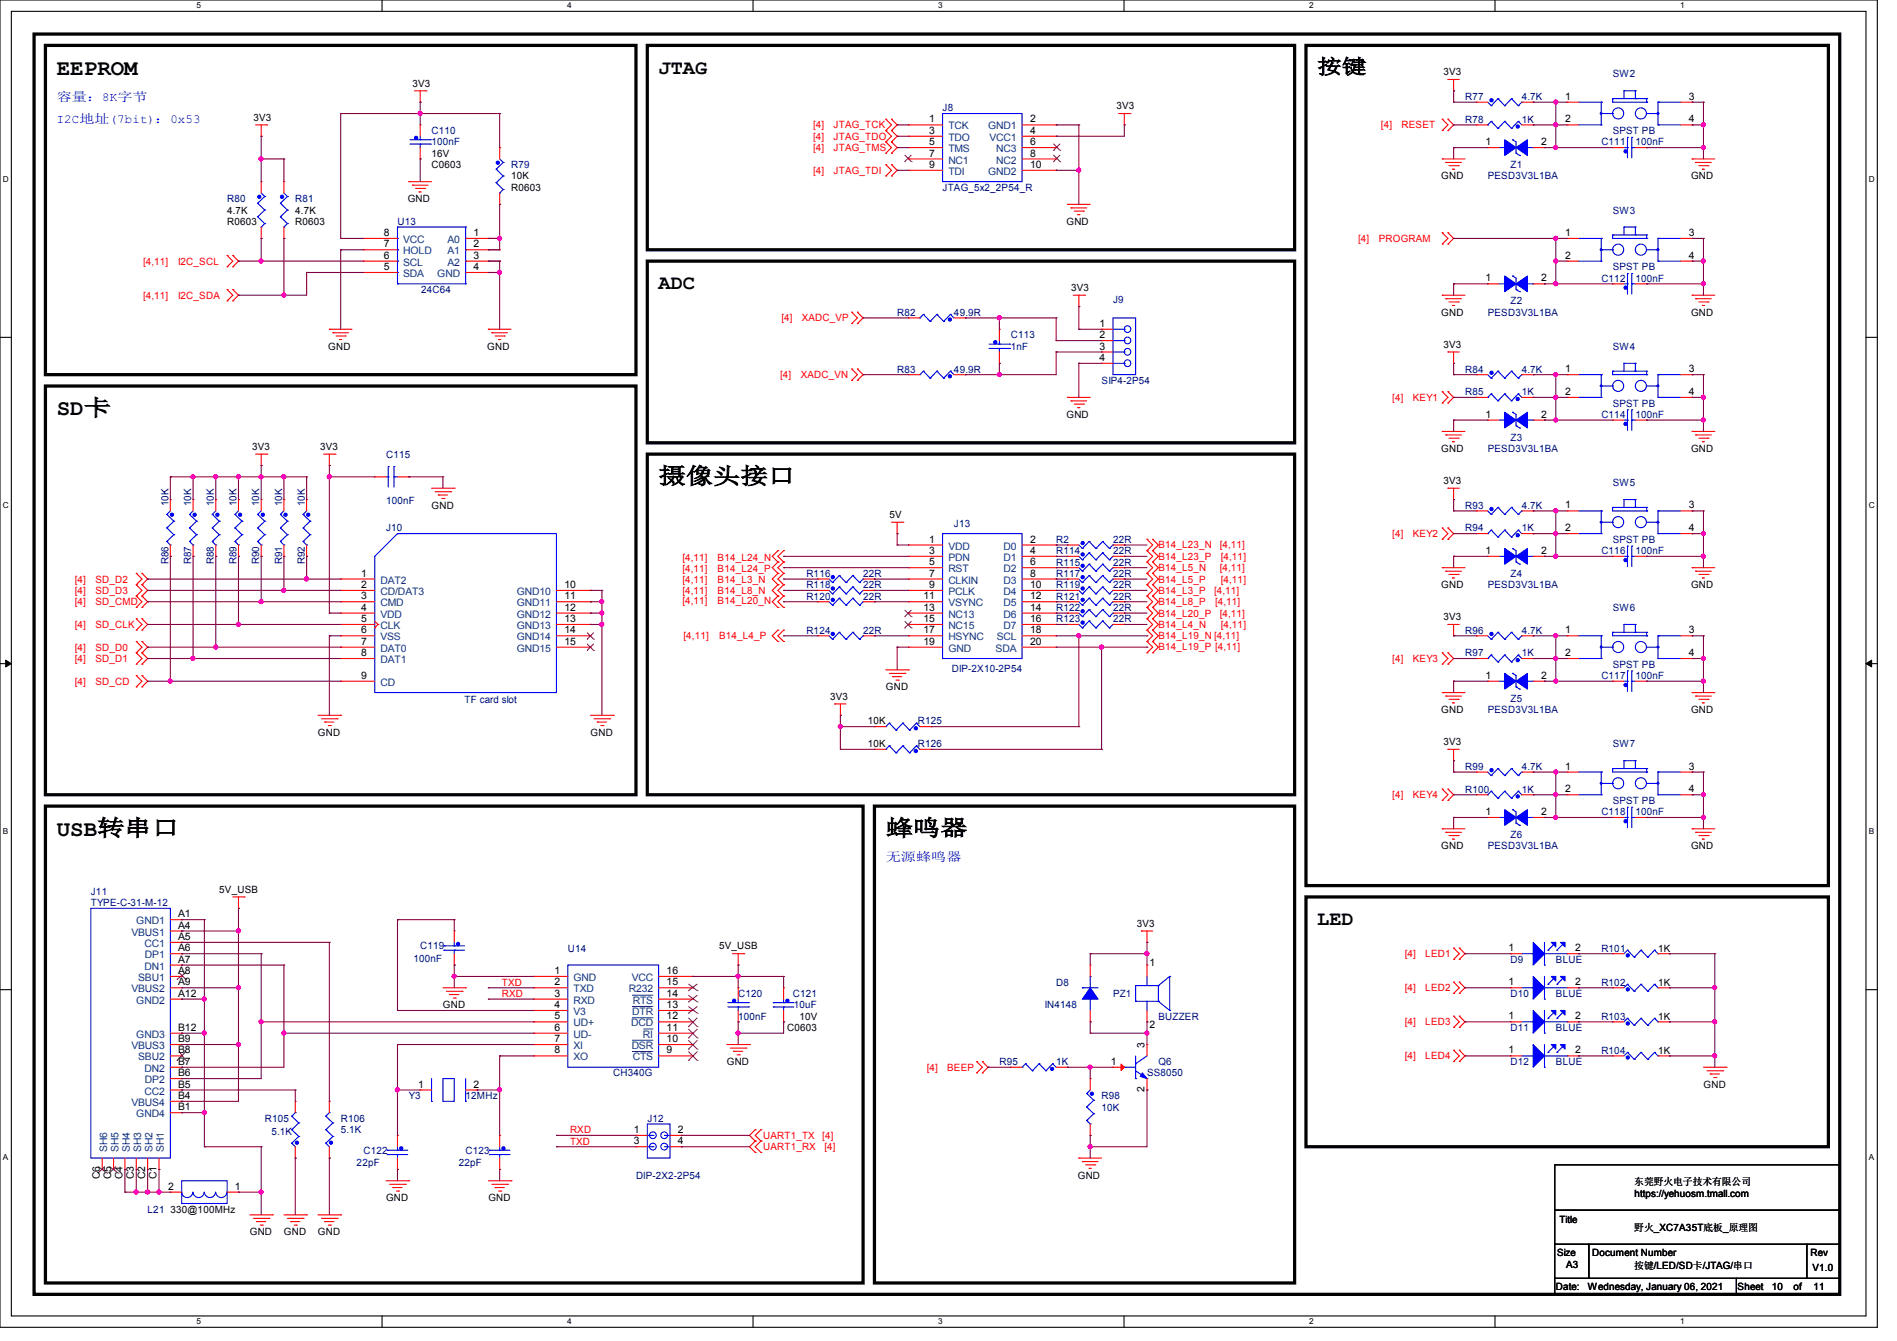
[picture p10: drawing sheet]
<svg xmlns="http://www.w3.org/2000/svg" width="297mm" height="210mm" viewBox="0 0 297 210" stroke-linecap="round" stroke-linejoin="round" font-family="sans-serif">
<defs><g id="words">
<g font-size="3.5">
<text x="8.9" y="11.7">EEPROM</text>
<text x="8.9" y="65.1">SD卡</text>
<text x="103.1" y="75.7">摄像头接口</text>
<text x="8.9" y="130.9">USB转串口</text>
<text x="138.7" y="130.9">蜂鸣器</text>
</g>
<g font-size="3.2">
<text x="103.1" y="11.5">JTAG</text>
<text x="206.2" y="11.5">按键</text>
<text x="103.1" y="45.3">ADC</text>
<text x="206.2" y="144.9">LED</text>
</g>
<g font-size="1.9" fill="#00f">
<text x="8.9" y="15.7">容量：8K字节</text>
<text x="8.9" y="19.3">I2C地址(7bit)：0x53</text>
<text x="138.7" y="134.9">无源蜂鸣器</text>
</g>
<g font-size="1.6">
<text x="226" y="11.8">3V3</text>
<text x="64.6" y="13.5">3V3</text>
<text x="174.8" y="17.1">3V3</text>
<text x="245" y="15.6">1</text>
<text x="264.4" y="15.6">3</text>
<text x="39.7" y="18.9">3V3</text>
<text x="145.5" y="19.2">1</text>
<text x="145.5" y="21">3</text>
<text x="145.5" y="22.7">5</text>
<text x="161.3" y="19.2">2</text>
<text x="161.3" y="21">4</text>
<text x="161.3" y="22.7">6</text>
<text x="232.6" y="22.7">1</text>
<text x="241.3" y="22.7">2</text>
<text x="245" y="19.2">2</text>
<text x="264.4" y="19.2">4</text>
<text x="67.6" y="24.6">16V</text>
<text x="67.6" y="26.3">C0603</text>
<text x="80" y="28.1">10K</text>
<text x="80" y="29.9">R0603</text>
<text x="145.5" y="24.5">7</text>
<text x="145.5" y="26.3">9</text>
<text x="161.3" y="24.5">8</text>
<text x="161.3" y="26.3">10</text>
<text x="225.6" y="28.1">GND</text>
<text x="264.8" y="28.1">GND</text>
<text x="35.6" y="33.4">4.7K</text>
<text x="35.6" y="35.2">R0603</text>
<text x="46.2" y="33.4">4.7K</text>
<text x="46.2" y="35.2">R0603</text>
<text x="63.8" y="31.7">GND</text>
<text x="167" y="35.2">GND</text>
<text x="60.1" y="40.5">6</text>
<text x="60.1" y="38.7">7</text>
<text x="60.1" y="37">8</text>
<text x="74.1" y="37">1</text>
<text x="74.1" y="38.7">2</text>
<text x="74.1" y="40.5">3</text>
<text x="245" y="37">1</text>
<text x="245" y="40.5">2</text>
<text x="264.4" y="37">3</text>
<text x="264.4" y="40.5">4</text>
<text x="60.1" y="42.3">5</text>
<text x="74.1" y="42.3">4</text>
<text x="167.7" y="45.6">3V3</text>
<text x="232.6" y="44.1">1</text>
<text x="241.3" y="44.1">2</text>
<text x="172.1" y="51.2">1</text>
<text x="172.1" y="53">2</text>
<text x="225.6" y="49.4">GND</text>
<text x="264.8" y="49.4">GND</text>
<text x="51.4" y="54.8">GND</text>
<text x="76.3" y="54.8">GND</text>
<text x="172.1" y="54.7">3</text>
<text x="172.1" y="56.5">4</text>
<text x="226" y="54.4">3V3</text>
<text x="245" y="58.3">1</text>
<text x="264.4" y="58.3">3</text>
<text x="167" y="65.4">GND</text>
<text x="232.6" y="65.4">1</text>
<text x="241.3" y="65.4">2</text>
<text x="245" y="61.8">2</text>
<text x="264.4" y="61.8">4</text>
<text x="39.5" y="70.4">3V3</text>
<text x="50.1" y="70.4">3V3</text>
<text x="225.6" y="70.8">GND</text>
<text x="264.8" y="70.8">GND</text>
<text x="226" y="75.8">3V3</text>
<text x="67.6" y="79.7">GND</text>
<text x="139.2" y="81.1">5V</text>
<text x="245" y="79.6">1</text>
<text x="245" y="83.2">2</text>
<text x="264.4" y="79.6">3</text>
<text x="264.4" y="83.2">4</text>
<text x="145.5" y="85">1</text>
<text x="145.5" y="86.7">3</text>
<text x="145.5" y="88.5">5</text>
<text x="161.3" y="85">2</text>
<text x="161.3" y="86.7">4</text>
<text x="161.3" y="88.5">6</text>
<text x="232.6" y="86.7">1</text>
<text x="241.3" y="86.7">2</text>
<text x="56.6" y="90.3">1</text>
<text x="56.6" y="92.1">2</text>
<text x="56.6" y="93.9">3</text>
<text x="56.6" y="95.6">4</text>
<text x="88.4" y="95.6">12</text>
<text x="88.4" y="93.9">11</text>
<text x="88.4" y="92.1">10</text>
<text x="144.6" y="93.9">11</text>
<text x="144.6" y="95.6">13</text>
<text x="145.5" y="90.3">7</text>
<text x="145.5" y="92.1">9</text>
<text x="161.3" y="90.3">8</text>
<text x="161.3" y="92.1">10</text>
<text x="161.3" y="93.9">12</text>
<text x="161.3" y="95.6">14</text>
<text x="225.6" y="92.1">GND</text>
<text x="264.8" y="92.1">GND</text>
<text x="56.6" y="97.4">5</text>
<text x="56.6" y="99.2">6</text>
<text x="56.6" y="101">7</text>
<text x="88.4" y="97.4">13</text>
<text x="88.4" y="99.2">14</text>
<text x="88.4" y="101">15</text>
<text x="144.6" y="99.2">17</text>
<text x="144.6" y="97.4">15</text>
<text x="144.6" y="101">19</text>
<text x="161.3" y="97.4">16</text>
<text x="161.3" y="99.2">18</text>
<text x="161.3" y="101">20</text>
<text x="226" y="97.1">3V3</text>
<text x="245" y="99.2">1</text>
<text x="264.4" y="99.2">3</text>
<text x="56.6" y="102.7">8</text>
<text x="56.6" y="106.3">9</text>
<text x="232.6" y="106.3">1</text>
<text x="241.3" y="106.3">2</text>
<text x="245" y="102.7">2</text>
<text x="264.4" y="102.7">4</text>
<text x="130" y="109.6">3V3</text>
<text x="135.9" y="113.5">10K</text>
<text x="138.7" y="108.1">GND</text>
<text x="225.6" y="111.7">GND</text>
<text x="264.8" y="111.7">GND</text>
<text x="49.8" y="115.2">GND</text>
<text x="92.5" y="115.2">GND</text>
<text x="135.9" y="117">10K</text>
<text x="226" y="116.7">3V3</text>
<text x="245" y="120.5">1</text>
<text x="245" y="124.1">2</text>
<text x="264.4" y="120.5">3</text>
<text x="264.4" y="124.1">4</text>
<text x="232.6" y="127.6">1</text>
<text x="241.3" y="127.6">2</text>
<text x="225.6" y="133">GND</text>
<text x="264.8" y="133">GND</text>
<text x="27.9" y="143.6">A1</text>
<text x="34.3" y="139.8">5V_USB</text>
<text x="27.9" y="145.4">A4</text>
<text x="27.9" y="147.2">A5</text>
<text x="27.9" y="149">A6</text>
<text x="112.6" y="148.7">5V_USB</text>
<text x="178" y="145.1">3V3</text>
<text x="236.2" y="149">1</text>
<text x="246.6" y="149">2</text>
<text x="259.6" y="149">1K</text>
<text x="27.9" y="150.7">A7</text>
<text x="27.9" y="152.5">A8</text>
<text x="27.9" y="154.3">A9</text>
<text x="86.8" y="152.5">1</text>
<text x="86.8" y="154.3">2</text>
<text x="104.4" y="154.3">15</text>
<text x="104.4" y="152.5">16</text>
<text x="180" y="151.3">1</text>
<text x="236.2" y="154.3">1</text>
<text x="246.6" y="154.3">2</text>
<text x="259.6" y="154.3">1K</text>
<text x="27.9" y="156.1">A12</text>
<text x="27.9" y="161.4">B12</text>
<text x="69.3" y="157.9">GND</text>
<text x="86.8" y="156.1">3</text>
<text x="86.8" y="157.9">4</text>
<text x="86.8" y="159.6">5</text>
<text x="86.8" y="161.4">6</text>
<text x="104.4" y="161.4">11</text>
<text x="104.4" y="159.6">12</text>
<text x="104.4" y="157.9">13</text>
<text x="104.4" y="156.1">14</text>
<text x="123.2" y="161.5">C0603</text>
<text x="125.2" y="159.7">10V</text>
<text x="180" y="160.9">2</text>
<text x="236.2" y="159.6">1</text>
<text x="246.6" y="159.6">2</text>
<text x="259.6" y="159.7">1K</text>
<text x="27.9" y="163.2">B9</text>
<text x="27.9" y="165">B8</text>
<text x="27.9" y="166.8">B7</text>
<text x="86.8" y="163.2">7</text>
<text x="86.8" y="165">8</text>
<text x="104.4" y="165">9</text>
<text x="104.4" y="163.2">10</text>
<text x="113.8" y="166.8">GND</text>
<text x="173.9" y="166.8">1</text>
<text x="179.2" y="164.1" transform="rotate(-90 179.2 164.1)">3</text>
<text x="236.2" y="165">1</text>
<text x="246.6" y="165">2</text>
<text x="259.6" y="165">1K</text>
<text x="27.9" y="168.5">B6</text>
<text x="27.9" y="170.3">B5</text>
<text x="27.9" y="172.1">B4</text>
<text x="27.9" y="173.9">B1</text>
<text x="65.5" y="170.3">1</text>
<text x="74.1" y="170.3">2</text>
<text x="179.2" y="171" transform="rotate(-90 179.2 171)">2</text>
<text x="266.7" y="170.3">GND</text>
<text x="99.2" y="177.4">1</text>
<text x="99.2" y="179.2">3</text>
<text x="106.1" y="177.4">2</text>
<text x="106.1" y="179.2">4</text>
<text x="15.6" y="184.7" transform="rotate(-90 15.6 184.7)">C6</text>
<text x="17.4" y="184.7" transform="rotate(-90 17.4 184.7)">C5</text>
<text x="19.2" y="184.7" transform="rotate(-90 19.2 184.7)">C4</text>
<text x="21" y="184.7" transform="rotate(-90 21 184.7)">C3</text>
<text x="22.7" y="184.7" transform="rotate(-90 22.7 184.7)">C2</text>
<text x="24.5" y="184.7" transform="rotate(-90 24.5 184.7)">C1</text>
<text x="168.8" y="184.6">GND</text>
<text x="255.9" y="185.6">东莞野火电子技术有限公司</text>
<text x="26.3" y="186.3">2</text>
<text x="26.7" y="189.9">330@100MHz</text>
<text x="36.8" y="186.3">1</text>
<text x="60.5" y="188.1">GND</text>
<text x="76.5" y="188.1">GND</text>
<text x="244.2" y="191.5">Title</text>
<text x="255.9" y="187.4">https://yehuosm.tmall.com</text>
<text x="39.1" y="193.5">GND</text>
<text x="44.5" y="193.5">GND</text>
<text x="49.8" y="193.5">GND</text>
<text x="243.8" y="196.7">Size</text>
<text x="249.3" y="196.7">Document Number</text>
<text x="255.9" y="192.7">野火_XC7A35T底板_原理图</text>
<text x="283.4" y="196.7">Rev</text>
<text x="243.6" y="202">Date:</text>
<text x="245.2" y="198.6">A3</text>
<text x="248.6" y="202">Wednesday, January 06, 2021</text>
<text x="255.9" y="198.8">按键/LED/SD卡/JTAG/串口</text>
<text x="272.1" y="202">Sheet</text>
<text x="277.4" y="202">10</text>
<text x="280.8" y="202">of</text>
<text x="283.8" y="199">V1.0</text>
<text x="283.9" y="202">11</text>
</g>
<g font-size="1.6" fill="#000080">
<text x="147.6" y="17.4">J8</text>
<text x="229.4" y="15.7">R77</text>
<text x="238.3" y="15.7">4.7K</text>
<text x="252.5" y="12.1">SW2</text>
<text x="67.6" y="21">C110</text>
<text x="67.6" y="22.8">100nF</text>
<text x="229.4" y="19.2">R78</text>
<text x="238.3" y="19.2">1K</text>
<text x="250.7" y="22.8">C111</text>
<text x="252.5" y="21">SPST PB</text>
<text x="256" y="22.8">100nF</text>
<text x="80" y="26.3">R79</text>
<text x="147.6" y="29.9">JTAG_5x2_2P54_R</text>
<text x="232.9" y="28.1">PESD3V3L1BA</text>
<text x="236.5" y="26.3">Z1</text>
<text x="35.6" y="31.7">R80</text>
<text x="46.2" y="31.7">R81</text>
<text x="62.2" y="35.2">U13</text>
<text x="252.5" y="33.4">SW3</text>
<text x="66" y="45.9">24C64</text>
<text x="174.3" y="47.5">J9</text>
<text x="236.5" y="47.7">Z2</text>
<text x="250.7" y="44.1">C112</text>
<text x="252.5" y="42.3">SPST PB</text>
<text x="256" y="44.1">100nF</text>
<text x="140.5" y="49.4">R82</text>
<text x="149.4" y="49.4">49.9R</text>
<text x="158.3" y="53">C113</text>
<text x="232.9" y="49.4">PESD3V3L1BA</text>
<text x="140.5" y="58.3">R83</text>
<text x="149.4" y="58.3">49.9R</text>
<text x="158.3" y="54.8">1nF</text>
<text x="229.4" y="58.3">R84</text>
<text x="238.3" y="58.3">4.7K</text>
<text x="252.5" y="54.8">SW4</text>
<text x="172.5" y="60.1">SIP4-2P54</text>
<text x="229.4" y="61.9">R85</text>
<text x="238.3" y="61.9">1K</text>
<text x="250.7" y="65.4">C114</text>
<text x="252.5" y="63.7">SPST PB</text>
<text x="256" y="65.4">100nF</text>
<text x="60.5" y="71.7">C115</text>
<text x="232.9" y="70.8">PESD3V3L1BA</text>
<text x="236.5" y="69">Z3</text>
<text x="252.5" y="76.1">SW5</text>
<text x="26.4" y="79.3" transform="rotate(-90 26.4 79.3)">10K</text>
<text x="29.9" y="79.3" transform="rotate(-90 29.9 79.3)">10K</text>
<text x="33.5" y="79.3" transform="rotate(-90 33.5 79.3)">10K</text>
<text x="37" y="79.3" transform="rotate(-90 37 79.3)">10K</text>
<text x="40.6" y="79.3" transform="rotate(-90 40.6 79.3)">10K</text>
<text x="44.2" y="79.3" transform="rotate(-90 44.2 79.3)">10K</text>
<text x="47.7" y="79.3" transform="rotate(-90 47.7 79.3)">10K</text>
<text x="60.5" y="83.2">J10</text>
<text x="60.5" y="79">100nF</text>
<text x="149.4" y="82.5">J13</text>
<text x="229.4" y="83.2">R94</text>
<text x="229.4" y="79.7">R93</text>
<text x="238.3" y="83.2">1K</text>
<text x="238.3" y="79.7">4.7K</text>
<text x="26.4" y="88.3" transform="rotate(-90 26.4 88.3)">R86</text>
<text x="29.9" y="88.3" transform="rotate(-90 29.9 88.3)">R87</text>
<text x="33.5" y="88.3" transform="rotate(-90 33.5 88.3)">R88</text>
<text x="37" y="88.3" transform="rotate(-90 37 88.3)">R89</text>
<text x="40.6" y="88.3" transform="rotate(-90 40.6 88.3)">R90</text>
<text x="44.2" y="88.3" transform="rotate(-90 44.2 88.3)">R91</text>
<text x="47.7" y="88.3" transform="rotate(-90 47.7 88.3)">R92</text>
<text x="165.4" y="86.8">R114</text>
<text x="165.4" y="85">R2</text>
<text x="165.4" y="88.6">R115</text>
<text x="174.3" y="86.8">22R</text>
<text x="174.3" y="85">22R</text>
<text x="174.3" y="88.6">22R</text>
<text x="250.7" y="86.8">C116</text>
<text x="252.5" y="85">SPST PB</text>
<text x="256" y="86.8">100nF</text>
<text x="126.2" y="92.1">R118</text>
<text x="126.2" y="93.9">R120</text>
<text x="126.2" y="90.3">R116</text>
<text x="135.1" y="92.1">22R</text>
<text x="135.1" y="93.9">22R</text>
<text x="135.1" y="90.3">22R</text>
<text x="165.4" y="93.9">R121</text>
<text x="165.4" y="92.1">R119</text>
<text x="165.4" y="95.7">R122</text>
<text x="165.4" y="90.3">R117</text>
<text x="174.3" y="93.9">22R</text>
<text x="174.3" y="92.1">22R</text>
<text x="174.3" y="95.7">22R</text>
<text x="174.3" y="90.3">22R</text>
<text x="232.9" y="92.1">PESD3V3L1BA</text>
<text x="236.5" y="90.3">Z4</text>
<text x="252.5" y="95.7">SW6</text>
<text x="126.2" y="99.2">R124</text>
<text x="135.1" y="99.2">22R</text>
<text x="165.4" y="97.5">R123</text>
<text x="174.3" y="97.5">22R</text>
<text x="229.4" y="99.2">R96</text>
<text x="238.3" y="99.2">4.7K</text>
<text x="149" y="105.3">DIP-2X10-2P54</text>
<text x="229.4" y="102.8">R97</text>
<text x="238.3" y="102.8">1K</text>
<text x="250.7" y="106.3">C117</text>
<text x="252.5" y="104.6">SPST PB</text>
<text x="256" y="106.3">100nF</text>
<text x="72.7" y="110.1">TF card slot</text>
<text x="143.7" y="113.5">R125</text>
<text x="232.9" y="111.7">PESD3V3L1BA</text>
<text x="236.5" y="109.9">Z5</text>
<text x="143.7" y="117">R126</text>
<text x="252.5" y="117">SW7</text>
<text x="229.4" y="124.1">R100</text>
<text x="229.4" y="120.6">R99</text>
<text x="238.3" y="124.1">1K</text>
<text x="238.3" y="120.6">4.7K</text>
<text x="252.5" y="125.9">SPST PB</text>
<text x="236.5" y="131.2">Z6</text>
<text x="250.7" y="127.7">C118</text>
<text x="256" y="127.7">100nF</text>
<text x="232.9" y="133">PESD3V3L1BA</text>
<text x="14.2" y="140.1">J11</text>
<text x="14.2" y="141.9">TYPE-C-31-M-12</text>
<text x="65.8" y="148.7">C119</text>
<text x="88.9" y="149">U14</text>
<text x="250.7" y="149">R101</text>
<text x="64.7" y="150.6">100nF</text>
<text x="165.4" y="154.3">D8</text>
<text x="236.5" y="150.8">D9</text>
<text x="243.6" y="150.8">BLUE</text>
<text x="250.7" y="154.3">R102</text>
<text x="115.6" y="156.1">C120</text>
<text x="115.6" y="159.7">100nF</text>
<text x="124.1" y="156.1">C121</text>
<text x="124.3" y="157.9">10uF</text>
<text x="163.6" y="157.9">IN4148</text>
<text x="174.3" y="156.1">PZ1</text>
<text x="181.4" y="159.7">BUZZER</text>
<text x="236.5" y="161.5">D11</text>
<text x="236.5" y="156.1">D10</text>
<text x="243.6" y="161.5">BLUE</text>
<text x="243.6" y="156.1">BLUE</text>
<text x="250.7" y="159.7">R103</text>
<text x="156.5" y="166.8">R95</text>
<text x="165.4" y="166.8">1K</text>
<text x="181.4" y="166.8">Q6</text>
<text x="236.5" y="166.8">D12</text>
<text x="243.6" y="166.8">BLUE</text>
<text x="250.7" y="165">R104</text>
<text x="64" y="172.1">Y3</text>
<text x="72.9" y="172.1">12MHz</text>
<text x="96" y="168.6">CH340G</text>
<text x="172.5" y="172.1">R98</text>
<text x="172.5" y="173.9">10K</text>
<text x="179.6" y="168.6">SS8050</text>
<text x="41.4" y="175.7">R105</text>
<text x="42.5" y="177.8">5.1K</text>
<text x="53.3" y="175.7">R106</text>
<text x="53.3" y="177.5">5.1K</text>
<text x="101.4" y="175.7">J12</text>
<text x="55.8" y="182.6">22pF</text>
<text x="56.9" y="180.7">C122</text>
<text x="71.8" y="182.6">22pF</text>
<text x="72.9" y="180.7">C123</text>
<text x="99.6" y="184.6">DIP-2X2-2P54</text>
<text x="23.1" y="189.9">L21</text>
</g>
<g font-size="1.6" fill="#f00">
<text x="127.3" y="23.7">[4]</text>
<text x="127.3" y="20.1">[4]</text>
<text x="127.3" y="21.9">[4]</text>
<text x="130.5" y="23.7">JTAG_TMS</text>
<text x="130.5" y="20.1">JTAG_TCK</text>
<text x="130.5" y="21.9">JTAG_TDO</text>
<text x="216.2" y="20.1">[4]</text>
<text x="219.4" y="20.1">RESET</text>
<text x="127.3" y="27.2">[4]</text>
<text x="130.5" y="27.2">JTAG_TDI</text>
<text x="22.4" y="41.4">[4,11]</text>
<text x="27.9" y="41.4">I2C_SCL</text>
<text x="212.7" y="37.9">[4]</text>
<text x="215.9" y="37.9">PROGRAM</text>
<text x="22.4" y="46.8">[4,11]</text>
<text x="27.9" y="46.8">I2C_SDA</text>
<text x="122.4" y="50.3">[4]</text>
<text x="125.5" y="50.3">XADC_VP</text>
<text x="122.1" y="59.2">[4]</text>
<text x="125.4" y="59.2">XADC_VN</text>
<text x="218" y="62.8">[4]</text>
<text x="221.2" y="62.8">KEY1</text>
<text x="106.9" y="89.6">[4,11]</text>
<text x="106.9" y="87.8">[4,11]</text>
<text x="112.4" y="89.6">B14_L24_P</text>
<text x="112.4" y="87.8">B14_L24_N</text>
<text x="181.4" y="85.9">B14_L23_N</text>
<text x="181.4" y="89.5">B14_L5_N</text>
<text x="181.4" y="87.7">B14_L23_P</text>
<text x="191" y="85.9">[4,11]</text>
<text x="191" y="89.5">[4,11]</text>
<text x="191.1" y="87.7">[4,11]</text>
<text x="218" y="84.1">[4]</text>
<text x="221.2" y="84.1">KEY2</text>
<text x="11.7" y="91.2">[4]</text>
<text x="11.7" y="93">[4]</text>
<text x="11.7" y="94.8">[4]</text>
<text x="14.9" y="91.2">SD_D2</text>
<text x="14.9" y="93">SD_D3</text>
<text x="14.9" y="94.8">SD_CMD</text>
<text x="106.9" y="93">[4,11]</text>
<text x="106.9" y="91.2">[4,11]</text>
<text x="106.9" y="94.6">[4,11]</text>
<text x="112.4" y="93">B14_L8_N</text>
<text x="112.4" y="91.2">B14_L3_N</text>
<text x="112.4" y="94.6">B14_L20_N</text>
<text x="181.4" y="93">B14_L3_P</text>
<text x="181.4" y="94.8">B14_L8_P</text>
<text x="181.4" y="91.2">B14_L5_P</text>
<text x="190.1" y="93">[4,11]</text>
<text x="190.3" y="94.8">[4,11]</text>
<text x="191.1" y="91.2">[4,11]</text>
<text x="11.7" y="98.3">[4]</text>
<text x="11.7" y="101.9">[4]</text>
<text x="14.9" y="98.3">SD_CLK</text>
<text x="14.9" y="101.9">SD_D0</text>
<text x="107" y="100.1">[4,11]</text>
<text x="112.6" y="100.1">B14_L4_P</text>
<text x="181.4" y="96.6">B14_L20_P</text>
<text x="181.4" y="100.1">B14_L19_N [4,11]</text>
<text x="181.4" y="98.3">B14_L4_N</text>
<text x="181.4" y="101.7">B14_L19_P [4,11]</text>
<text x="191" y="96.6">[4,11]</text>
<text x="191.1" y="98.3">[4,11]</text>
<text x="11.7" y="103.7">[4]</text>
<text x="11.7" y="107.2">[4]</text>
<text x="14.9" y="103.7">SD_D1</text>
<text x="14.9" y="107.2">SD_CD</text>
<text x="218" y="103.7">[4]</text>
<text x="221.2" y="103.7">KEY3</text>
<text x="218" y="125">[4]</text>
<text x="221.2" y="125">KEY4</text>
<text x="219.9" y="149.9">[4]</text>
<text x="223.2" y="149.9">LED1</text>
<text x="78.6" y="154.3">TXD</text>
<text x="219.9" y="155.2">[4]</text>
<text x="223.2" y="155.2">LED2</text>
<text x="78.6" y="156.1">RXD</text>
<text x="219.9" y="160.6">[4]</text>
<text x="223.2" y="160.6">LED3</text>
<text x="145.1" y="167.7">[4]</text>
<text x="148.3" y="167.7">BEEP</text>
<text x="219.9" y="165.9">[4]</text>
<text x="223.2" y="165.9">LED4</text>
<text x="89.2" y="177.5">RXD</text>
<text x="89.2" y="179.2">TXD</text>
<text x="119.5" y="178.4">UART1_TX</text>
<text x="128.7" y="178.4">[4]</text>
<text x="119.5" y="180.1">UART1_RX</text>
<text x="129.1" y="180.1">[4]</text>
</g>
<g font-size="1.6" fill="#004080">
<text x="148.5" y="20.3">TCK</text>
<text x="148.5" y="22.1">TDO</text>
<text x="148.5" y="23.8">TMS</text>
<text x="154.7" y="20.3">GND1</text>
<text x="154.9" y="22.1">VCC1</text>
<text x="156" y="23.8">NC3</text>
<text x="148.5" y="25.6">NC1</text>
<text x="148.5" y="27.4">TDI</text>
<text x="154.7" y="27.4">GND2</text>
<text x="156" y="25.6">NC2</text>
<text x="63.1" y="41.6">SCL</text>
<text x="63.1" y="39.8">HOLD</text>
<text x="63.1" y="38.1">VCC</text>
<text x="70.1" y="38.1">A0</text>
<text x="70.1" y="39.8">A1</text>
<text x="70.1" y="41.6">A2</text>
<text x="63.1" y="43.4">SDA</text>
<text x="68.5" y="43.4">GND</text>
<text x="148.5" y="86.1">VDD</text>
<text x="148.5" y="87.8">PDN</text>
<text x="148.5" y="89.6">RST</text>
<text x="157.1" y="86.1">D0</text>
<text x="157.1" y="87.8">D1</text>
<text x="157.1" y="89.6">D2</text>
<text x="59.6" y="91.4">DAT2</text>
<text x="59.6" y="93.2">CD/DAT3</text>
<text x="59.6" y="95">CMD</text>
<text x="80.9" y="95">GND11</text>
<text x="80.9" y="93.2">GND10</text>
<text x="148.5" y="91.4">CLKIN</text>
<text x="148.5" y="93.2">PCLK</text>
<text x="148.5" y="95">VSYNC</text>
<text x="157.1" y="91.4">D3</text>
<text x="157.1" y="93.2">D4</text>
<text x="157.1" y="95">D5</text>
<text x="59.6" y="96.7">VDD</text>
<text x="59.6" y="98.5">CLK</text>
<text x="59.6" y="100.3">VSS</text>
<text x="80.9" y="96.7">GND12</text>
<text x="80.9" y="98.5">GND13</text>
<text x="80.9" y="100.3">GND14</text>
<text x="148.5" y="100.3">HSYNC</text>
<text x="148.5" y="96.7">NC13</text>
<text x="148.5" y="98.5">NC15</text>
<text x="156.1" y="100.3">SCL</text>
<text x="157.1" y="96.7">D6</text>
<text x="157.1" y="98.5">D7</text>
<text x="59.6" y="102.1">DAT0</text>
<text x="59.6" y="103.8">DAT1</text>
<text x="59.6" y="107.4">CD</text>
<text x="80.9" y="102.1">GND15</text>
<text x="148.5" y="102.1">GND</text>
<text x="155.9" y="102.1">SDA</text>
<text x="20.6" y="146.5">VBUS1</text>
<text x="21.3" y="144.7">GND1</text>
<text x="22.6" y="148.3">CC1</text>
<text x="20.6" y="155.4">VBUS2</text>
<text x="21.6" y="153.6">SBU1</text>
<text x="22.6" y="151.8">DN1</text>
<text x="22.7" y="150.1">DP1</text>
<text x="89.8" y="153.6">GND</text>
<text x="89.8" y="155.4">TXD</text>
<text x="98.4" y="155.4">R232</text>
<text x="98.9" y="153.6">VCC</text>
<text x="21.3" y="157.2">GND2</text>
<text x="89.8" y="157.2">RXD</text>
<text x="89.8" y="159">V3</text>
<text x="89.8" y="160.7">UD+</text>
<text x="98.8" y="160.7">DCD</text>
<text x="99" y="159">DTR</text>
<text x="99.1" y="157.2">RTS</text>
<text x="20.6" y="164.3">VBUS3</text>
<text x="21.3" y="162.5">GND3</text>
<text x="21.6" y="166.1">SBU2</text>
<text x="22.6" y="167.9">DN2</text>
<text x="89.8" y="162.5">UD-</text>
<text x="89.8" y="164.3">XI</text>
<text x="89.8" y="166.1">XO</text>
<text x="98.9" y="164.3">DSR</text>
<text x="99.1" y="166.1">CTS</text>
<text x="100.6" y="162.5">RI</text>
<text x="20.6" y="173.2">VBUS4</text>
<text x="22.6" y="171.4">CC2</text>
<text x="22.7" y="169.6">DP2</text>
<text x="21.3" y="175">GND4</text>
<text x="16.8" y="180.5" transform="rotate(-90 16.8 180.5)">SH6</text>
<text x="18.5" y="180.5" transform="rotate(-90 18.5 180.5)">SH5</text>
<text x="20.3" y="180.5" transform="rotate(-90 20.3 180.5)">SH4</text>
<text x="22.1" y="180.5" transform="rotate(-90 22.1 180.5)">SH3</text>
<text x="23.9" y="180.5" transform="rotate(-90 23.9 180.5)">SH2</text>
<text x="25.7" y="180.5" transform="rotate(-90 25.7 180.5)">SH1</text>
</g>
<g font-size="1.3">
<text x="30.8" y="1.3">5</text>
<text x="88.8" y="1.3">4</text>
<text x="146.9" y="1.3">3</text>
<text x="205" y="1.3">2</text>
<text x="263.1" y="1.3">1</text>
<text x=".5" y="28.4">D</text>
<text x="292.6" y="28.4">D</text>
<text x=".5" y="79.5">C</text>
<text x="292.6" y="79.5">C</text>
<text x=".5" y="130.6">B</text>
<text x="292.6" y="130.6">B</text>
<text x=".5" y="181.7">A</text>
<text x="292.6" y="181.7">A</text>
<text x="30.8" y="207.4">5</text>
<text x="88.8" y="207.4">4</text>
<text x="146.9" y="207.4">3</text>
<text x="205" y="207.4">2</text>
<text x="263.1" y="207.4">1</text>
</g>
</g></defs>
<path d="M0 0h293.9v207.9h-293.9zM1.8 1.8h290.3v204.3h-290.3z" fill="none" stroke="#000" stroke-width=".17"/>
<g fill="#fff">
<path d="M30.8 .2h.7v1.4h-.7z"/>
<path d="M30.8 206.2h.7v1.4h-.7z"/>
</g>
<path d="M59.8 0v1.8M59.8 206.1v1.8" fill="none" stroke="#000" stroke-width=".17"/>
<g fill="#fff">
<path d="M88.8 .2h.7v1.4h-.7z"/>
<path d="M88.8 206.2h.7v1.4h-.7z"/>
</g>
<path d="M117.9 0v1.8M117.9 206.1v1.8" fill="none" stroke="#000" stroke-width=".17"/>
<g fill="#fff">
<path d="M146.9 .2h.7v1.4h-.7z"/>
<path d="M146.9 206.2h.7v1.4h-.7z"/>
</g>
<path d="M176 0v1.8M176 206.1v1.8" fill="none" stroke="#000" stroke-width=".17"/>
<g fill="#fff">
<path d="M205 .2h.7v1.4h-.7z"/>
<path d="M205 206.2h.7v1.4h-.7z"/>
</g>
<path d="M234.1 0v1.8M234.1 206.1v1.8" fill="none" stroke="#000" stroke-width=".17"/>
<g fill="#fff">
<path d="M263.1 .2h.6v1.4h-.6z"/>
<path d="M263.1 206.2h.6v1.4h-.6z"/>
<path d="M.5 27.3h.9v1.4h-.9z"/>
<path d="M292.6 27.3h.9v1.4h-.9z"/>
<path d="M.5 78.4h.9v1.4h-.9z"/>
<path d="M292.6 78.4h.9v1.4h-.9z"/>
</g>
<path d="M0 52.8h1.8M292.1 52.8h1.8" fill="none" stroke="#000" stroke-width=".17"/>
<g fill="#fff">
<path d="M.5 129.5h.8v1.4h-.8z"/>
<path d="M292.6 129.5h.8v1.4h-.8z"/>
</g>
<path d="M0 103.9h1.8M292.1 103.9h1.8" fill="none" stroke="#000" stroke-width=".17"/>
<path d="M.9 103.4l.9 .5-.9 .5zM292.1 103.9l.9-.5v1z" fill="#000" stroke="#000" stroke-width=".16"/>
<g fill="#fff">
<path d="M.5 180.5h.8v1.4h-.8z"/>
<path d="M292.6 180.5h.8v1.4h-.8z"/>
</g>
<path d="M0 155h1.8M292.1 155h1.8M243.4 182.4h44.6v7.1h-44.6zM243.4 189.5h44.6v5.4h-44.6zM243.4 194.9h5.4v5.3h-5.4zM248.8 194.9h34.1v5.3h-34.1zM282.9 194.9h5.1v5.3h-5.1zM243.4 200.2h28.5v2.5h-28.5zM271.9 200.2h16.1v2.5h-16.1z" fill="none" stroke="#000" stroke-width=".17"/>
<path d="M5.3 5.3h282.7v197.4h-282.7zM7.1 7.1h92.5v51.6h-92.5zM101.3 7.1h101.4v32h-101.4zM204.5 7.1h81.8v131.6h-81.8zM101.3 40.9h101.4v28.4h-101.4zM7.1 60.5h92.5v64h-92.5zM101.3 71.1h101.4v53.4h-101.4zM7.1 126.2h128v74.7h-128zM136.9 126.2h65.8v74.7h-65.8zM204.5 140.5h81.8v39.1h-81.8z" fill="none" stroke="#000" stroke-width=".51"/>
<g fill="none" stroke="#f00" stroke-width=".17">
<path d="M40 19.6h1.8M40.9 19.6v1.7M41.8 19.6h.1M64.9 14.2h1.8M65.8 16h.1M65.8 19.6h.1M65.8 14.2v1.8M65.8 19.6v1.7M66.7 14.2h.1M138.7 18.7h.1M138.7 18.7l.9 .9-.9 .8M139.6 18.7h.1"/>
<path d="M139.6 18.7l.9 .9-.9 .8M142.2 19.6h.1M142.2 19.6h5.4M160 19.6h5.4M165.4 19.6h.1M175.1 17.8h1.8M176 19.6h.1M176 17.8v1.8M176.9 17.8h.1M225.8 18.7h.1M225.8 18.7l.9 .9-.9 .8M226.7 12.4h.1"/>
<path d="M226.7 18.7h.1M226.7 12.4h1.8M226.7 18.7l.9 .9-.9 .8M227.6 14.2h.1M227.6 12.4v1.8M231.1 19.6h.1M231.1 16h.1M231.1 19.6h1.8M231.1 16h1.8M238.3 19.6h1.7M238.3 16h1.7M240 19.6h.1"/>
<path d="M240 16h.1M245.4 16h.1M245.4 19.6h.1M245.4 19.6h1.7M245.4 16h1.7M263.1 19.6h1.8M263.1 16h1.8M264.9 16h.1M264.9 19.6h.1M40.9 21.3h.1M40.9 28.4h.1M40.9 37.3h.1"/>
<path d="M40.9 28.4v1.8M40.9 35.6v1.7M44.4 28.4h.1M44.4 37.3h.1M44.4 28.4v1.8M44.4 35.6v1.7M56.9 39.1h.1M56.9 37.3h.1M56.9 37.3h5.3M56.9 39.1h5.3M64 28.4h.1M64 28.4h3.6"/>
<path d="M64.6 29h.1M64.6 29h2.4M65.1 29.5h1.4M65.6 30.1h.1M65.6 30.1h.4M65.8 24.9h.1M65.8 23.1v1.8M66.5 29.5h.1M72.9 37.3h5.3M72.9 39.1h5.3M78.2 37.3h.1M78.2 39.1h.1"/>
<path d="M78.2 23.1h.1M78.2 32h.1M78.2 23.1v1.8M78.2 30.2v1.8M138.7 27.6h.1M138.7 25.8h.1M138.7 24h.1M138.7 22.2h.1M138.7 20.4h.1M138.7 25.8l.9 .9-.9 .9M138.7 22.2l.9 .9-.9 .9M138.7 20.4l.9 .9-.9 .9"/>
<path d="M139.6 25.8h.1M139.6 27.6h.1M139.6 22.2h.1M139.6 24h.1M139.6 20.4h.1M139.6 25.8l.9 .9-.9 .9M139.6 22.2l.9 .9-.9 .9M139.6 20.4l.9 .9-.9 .9M142.2 21.3h.1M142.2 23.1h.1M142.2 24.9h.1M142.2 26.7h.1"/>
<path d="M142.2 24.9h5.4M142.2 23.1h5.4M142.2 21.3h5.4M142.2 26.7h5.4M160 24.9h5.4M160 23.1h5.4M160 21.3h5.4M160 26.7h5.4M165.4 21.3h.1M165.4 23.1h.1M165.4 24.9h.1M165.4 26.7h.1"/>
<path d="M167.1 32h.1M167.1 32h3.6M167.7 32.6h.1M167.7 32.6h2.4M168.2 33.1h1.4M168.7 33.6h.1M168.7 33.6h.4M169.6 33.1h.1M225.8 24.9h.1M225.8 20.4h.1M225.8 38.2h.1M225.8 36.4h.1"/>
<path d="M225.8 24.9h3.6M225.8 36.4l.9 .9-.9 .9M226.4 25.4h.1M226.4 25.4h2.4M226.7 20.4h.1M226.7 36.4h.1M226.7 38.2h.1M226.7 36.4l.9 .9-.9 .9M226.9 26h1.4M227.4 26.5h.1M227.4 26.5h.4M228.3 26h.1"/>
<path d="M232.9 23.1h.1M232.9 23.1h1.8M240 23.1h1.8M241.8 23.1h.1M245.4 37.3h.1M245.4 37.3h1.7M252.5 23.1h.1M252.5 23.1h1.8M256 23.1h1.8M257.8 23.1h.1M263.1 37.3h1.8M264.9 24.9h.1"/>
<path d="M264.9 37.3h.1M264.9 24.9h3.6M265.5 25.4h.1M265.5 25.4h2.4M266 26h1.4M266.5 26.5h.1M266.5 26.5h.4M267.4 26h.1M35.6 45.3h.1M35.6 47.1h.1M35.6 40h.1M35.6 41.8h.1"/>
<path d="M35.6 45.3l.8 .9-.8 .9M35.6 40l.8 .9-.8 .9M36.4 47.1h.1M36.4 45.3h.1M36.4 41.8h.1M36.4 40h.1M36.4 45.3l.9 .9-.9 .9M36.4 40l.9 .9-.9 .9M51.6 51.6h.1M51.6 51.6h3.5M52.1 52.1h.1M52.1 52.1h2.5"/>
<path d="M52.6 52.6h1.5M53.2 53.2h.1M53.2 53.2h.3M54.1 52.6h.1M56.9 42.7h.1M56.9 40.9h.1M56.9 40.9h5.3M56.9 42.7h5.3M72.9 40.9h5.3M72.9 42.7h5.3M76.5 51.6h.1M76.5 51.6h3.5"/>
<path d="M77 52.1h.1M77 52.1h2.5M77.5 52.6h1.5M78.1 53.2h.1M78.1 53.2h.3M78.2 40.9h.1M78.2 42.7h.1M79 52.6h.1M133.3 59.6h.1M133.3 57.8h.1M133.3 50.7h.1M133.3 48.9h.1"/>
<path d="M133.3 57.8l.9 .9-.9 .9M133.3 48.9l.9 .9-.9 .9M134.2 57.8h.1M134.2 59.6h.1M134.2 48.9h.1M134.2 50.7h.1M134.2 57.8l.9 .9-.9 .9M134.2 48.9l.9 .9-.9 .9M142.2 49.8h.1M142.2 58.7h.1M142.2 49.8h1.8M142.2 58.7h1.8"/>
<path d="M149.4 49.8h1.7M149.4 58.7h1.7M151.1 49.8h.1M151.1 58.7h.1M156.5 51.6h.1M156.5 56.9h.1M156.5 51.6v1.7M156.5 55.1v1.8M168 46.2h1.8M168.9 48h.1M168.9 46.2v1.8M169.8 46.2h.1"/>
<path d="M172.5 51.6h.1M172.5 53.3h.1M172.5 55.1h.1M172.5 56.9h.1M172.5 51.6h1.7M172.5 55.1h1.7M172.5 53.3h1.7M172.5 56.9h1.7M225.8 46.2h.1M225.8 46.2h3.6M226.4 46.8h.1M226.4 46.8h2.4"/>
<path d="M226.7 55.1h.1M226.7 55.1h1.8M226.9 47.3h1.4M227.4 47.8h.1M227.4 47.8h.4M227.6 56.9h.1M227.6 55.1v1.8M228.3 47.3h.1M231.1 58.7h.1M231.1 58.7h1.8M232.9 44.4h.1M232.9 44.4h1.8"/>
<path d="M238.3 58.7h1.7M240 58.7h.1M240 44.4h1.8M241.8 44.4h.1M245.4 40.9h.1M245.4 58.7h.1M245.4 40.9h1.7M245.4 58.7h1.7M252.5 44.4h.1M252.5 44.4h1.8M256 44.4h1.8M257.8 44.4h.1"/>
<path d="M263.1 40.9h1.8M263.1 58.7h1.8M264.9 46.2h.1M264.9 40.9h.1M264.9 58.7h.1M264.9 46.2h3.6M265.5 46.8h.1M265.5 46.8h2.4M266 47.3h1.4M266.5 47.8h.1M266.5 47.8h.4M267.4 47.3h.1"/>
<path d="M26.7 78.2h.1M26.7 78.2v1.8M30.2 78.2h.1M30.2 78.2v1.8M33.8 78.2h.1M33.8 78.2v1.8M37.3 78.2h.1M37.3 78.2v1.8M40 71.1h1.8M40.9 72.9h.1M40.9 78.2h.1M40.9 71.1v1.8"/>
<path d="M40.9 78.2v1.8M41.8 71.1h.1M44.4 78.2h.1M44.4 78.2v1.8M48 78.2h.1M48 78.2v1.8M50.7 71.1h1.8M51.6 72.9h.1M51.6 71.1v1.8M52.5 71.1h.1M58.7 74.7h.1M58.7 74.7h1.8"/>
<path d="M62.2 74.7h1.8M64 74.7h.1M67.6 76.5h3.5M68.1 77h2.5M68.6 77.5h.1M68.6 77.5h1.5M69.2 78.1h.3M69.5 78.1h.1M70.6 77h.1M71.1 76.5h.1M167.1 62.2h.1M167.1 62.2h3.6"/>
<path d="M167.7 62.8h.1M167.7 62.8h2.4M168.2 63.3h1.4M168.7 63.8h.1M168.7 63.8h.4M169.6 63.3h.1M225.8 67.6h.1M225.8 63.1h.1M225.8 61.3h.1M225.8 67.6h3.6M225.8 61.3l.9 .9-.9 .9M226.4 68.1h.1"/>
<path d="M226.4 68.1h2.4M226.7 76.5h.1M226.7 61.3h.1M226.7 63.1h.1M226.7 76.5h1.8M226.7 61.3l.9 .9-.9 .9M226.9 68.6h1.4M227.4 69.2h.1M227.4 69.2h.4M227.6 78.2h.1M227.6 76.5v1.7M228.3 68.6h.1"/>
<path d="M231.1 62.2h.1M231.1 62.2h1.8M232.9 65.8h.1M232.9 65.8h1.8M238.3 62.2h1.7M240 62.2h.1M240 65.8h1.8M241.8 65.8h.1M245.4 62.2h.1M245.4 62.2h1.7M252.5 65.8h.1M252.5 65.8h1.8"/>
<path d="M256 65.8h1.8M257.8 65.8h.1M263.1 62.2h1.8M264.9 67.6h.1M264.9 62.2h.1M264.9 67.6h3.6M265.5 68.1h.1M265.5 68.1h2.4M266 68.6h1.4M266.5 69.2h.1M266.5 69.2h.4M267.4 68.6h.1"/>
<path d="M21.3 91.6h.1M21.3 89.8h.1M21.3 93.3h.1M21.3 95.1h.1M21.3 98.7h.1M21.3 96.9h.1M21.3 89.8l.9 .9-.9 .9M21.3 91.6l.9 .9-.9 .8M21.3 93.3l.9 .9-.9 .9M21.3 96.9l.9 .9-.9 .9M22.2 89.8h.1M22.2 91.6h.1"/>
<path d="M22.2 93.3h.1M22.2 95.1h.1M22.2 96.9h.1M22.2 98.7h.1M22.2 89.8l.9 .9-.9 .9M22.2 91.6l.9 .9-.9 .8M22.2 93.3l.9 .9-.9 .9M22.2 96.9l.9 .9-.9 .9M26.7 87.1h.1M26.7 85.3v1.8M30.2 87.1h.1M30.2 85.3v1.8"/>
<path d="M33.8 87.1h.1M33.8 85.3v1.8M37.3 87.1h.1M37.3 85.3v1.8M40.9 87.1h.1M40.9 85.3v1.8M44.4 87.1h.1M44.4 85.3v1.8M48 87.1h.1M48 85.3v1.8M53.3 90.7h.1M53.3 92.5h.1"/>
<path d="M53.3 94.2h.1M53.3 96h.1M53.3 97.8h.1M53.3 99.6h.1M53.3 97.8h5.4M53.3 99.6h5.4M53.3 90.7h5.4M53.3 92.5h5.4M53.3 94.2h5.4M53.3 96h5.4M58.7 98.3h.1M58.7 97.3l.5 .5"/>
<path d="M59.2 97.8h.1M59.2 97.8l-.5 .5M87.1 97.8h5.4M87.1 99.6h5.4M87.1 92.5h5.4M87.1 94.2h5.4M87.1 96h5.4M92.5 96h.1M92.5 94.2h.1M92.5 92.5h.1M92.5 97.8h.1M92.5 99.6h.1"/>
<path d="M121.8 89.8h.1M121.8 88h.1M121.8 93.3h.1M121.8 91.6h.1M121.8 98.7h.1M121.8 86.2h.1M121.8 95.1h.1M121.8 88l-.9 .9 .9 .9M121.8 91.6l-.9 .9 .9 .8M121.8 98.7l-.9 .9 .9 .9M121.8 86.2l-.9 .9 .9 .9M121.8 89.8l-.9 .9 .9 .9"/>
<path d="M121.8 93.3l-.9 .9 .9 .9M122.7 89.8h.1M122.7 88h.1M122.7 93.3h.1M122.7 91.6h.1M122.7 98.7h.1M122.7 86.2h.1M122.7 95.1h.1M122.7 88l-.9 .9 .9 .9M122.7 91.6l-.9 .9 .9 .8M122.7 98.7l-.9 .9 .9 .9M122.7 86.2l-.9 .9 .9 .9"/>
<path d="M122.7 89.8l-.9 .9 .9 .9M122.7 93.3l-.9 .9 .9 .9M128 92.5h.1M128 94.2h.1M128 99.6h.1M128 90.7h.1M128 99.6h1.8M128 90.7h1.8M128 92.5h1.8M128 94.2h1.8M135.1 99.6h1.8M135.1 90.7h1.8"/>
<path d="M135.1 92.5h1.8M135.1 94.2h1.8M136.9 92.5h.1M136.9 94.2h.1M136.9 99.6h.1M136.9 90.7h.1M139.6 81.8h1.8M140.5 83.6h.1M140.5 81.8v1.8M141.4 81.8h.1M142.2 85.3h.1M142.2 87.1h.1"/>
<path d="M142.2 88.9h.1M142.2 90.7h.1M142.2 92.5h.1M142.2 94.2h.1M142.2 99.6h.1M142.2 96h.1M142.2 97.8h.1M142.2 97.8h5.4M142.2 88.9h5.4M142.2 99.6h5.4M142.2 85.3h5.4M142.2 87.1h5.4"/>
<path d="M142.2 90.7h5.4M142.2 92.5h5.4M142.2 94.2h5.4M142.2 96h5.4M160 97.8h5.4M160 88.9h5.4M160 99.6h5.4M160 85.3h5.4M160 87.1h5.4M160 90.7h5.4M160 92.5h5.4M160 94.2h5.4"/>
<path d="M160 96h5.4M165.4 85.3h.1M165.4 87.1h.1M165.4 88.9h.1M165.4 90.7h.1M165.4 92.5h.1M165.4 94.2h.1M165.4 96h.1M165.4 97.8h.1M165.4 99.6h.1M167.1 94.2h.1M167.1 92.5h.1"/>
<path d="M167.1 87.1h.1M167.1 85.3h.1M167.1 96h.1M167.1 97.8h.1M167.1 88.9h.1M167.1 90.7h.1M167.1 97.8h1.8M167.1 88.9h1.8M167.1 85.3h1.8M167.1 87.1h1.8M167.1 90.7h1.8M167.1 92.5h1.8"/>
<path d="M167.1 94.2h1.8M167.1 96h1.8M174.2 97.8h1.8M174.2 88.9h1.8M174.2 85.3h1.8M174.2 87.1h1.8M174.2 90.7h1.8M174.2 92.5h1.8M174.2 94.2h1.8M174.2 96h1.8M176 94.2h.1M176 92.5h.1"/>
<path d="M176 87.1h.1M176 85.3h.1M176 96h.1M176 97.8h.1M176 88.9h.1M176 90.7h.1M179.6 96.9h.1M179.6 95.1h.1M179.6 93.3h.1M179.6 91.6h.1M179.6 86.2h.1M179.6 84.5h.1"/>
<path d="M179.6 89.8h.1M179.6 88h.1M179.6 98.7h.1M179.6 95.1l.9 .9-.9 .9M179.6 91.6l.9 .9-.9 .8M179.6 84.5l.9 .8-.9 .9M179.6 88l.9 .9-.9 .9M179.6 98.7l.9 .9-.9 .9M179.6 93.3l.9 .9-.9 .9M179.6 96.9l.9 .9-.9 .9M179.6 89.8l.9 .9-.9 .9M179.6 86.2l.9 .9-.9 .9"/>
<path d="M180.5 96.9h.1M180.5 95.1h.1M180.5 93.3h.1M180.5 91.6h.1M180.5 86.2h.1M180.5 84.5h.1M180.5 89.8h.1M180.5 88h.1M180.5 98.7h.1M180.5 95.1l.9 .9-.9 .9M180.5 91.6l.9 .9-.9 .8M180.5 84.5l.9 .8-.9 .9"/>
<path d="M180.5 88l.9 .9-.9 .9M180.5 98.7l.9 .9-.9 .9M180.5 93.3l.9 .9-.9 .9M180.5 96.9l.9 .9-.9 .9M180.5 89.8l.9 .9-.9 .9M180.5 86.2l.9 .9-.9 .9M225.8 88.9h.1M225.8 84.5h.1M225.8 82.7h.1M225.8 88.9h3.6M225.8 82.7l.9 .9-.9 .9M226.4 89.5h.1"/>
<path d="M226.4 89.5h2.4M226.7 97.8h.1M226.7 82.7h.1M226.7 84.5h.1M226.7 97.8h1.8M226.7 82.7l.9 .9-.9 .9M226.9 90h1.4M227.4 90.5h.1M227.4 90.5h.4M227.6 99.6h.1M227.6 97.8v1.8M228.3 90h.1"/>
<path d="M231.1 99.6h.1M231.1 83.6h.1M231.1 80h.1M231.1 80h1.8M231.1 83.6h1.8M231.1 99.6h1.8M232.9 87.1h.1M232.9 87.1h1.8M238.3 80h1.7M238.3 83.6h1.7M238.3 99.6h1.7M240 99.6h.1"/>
<path d="M240 83.6h.1M240 80h.1M240 87.1h1.8M241.8 87.1h.1M245.4 80h.1M245.4 83.6h.1M245.4 99.6h.1M245.4 80h1.7M245.4 83.6h1.7M245.4 99.6h1.7M252.5 87.1h.1M252.5 87.1h1.8"/>
<path d="M256 87.1h1.8M257.8 87.1h.1M263.1 80h1.8M263.1 83.6h1.8M263.1 99.6h1.8M264.9 88.9h.1M264.9 80h.1M264.9 83.6h.1M264.9 99.6h.1M264.9 88.9h3.6M265.5 89.5h.1M265.5 89.5h2.4"/>
<path d="M266 90h1.4M266.5 90.5h.1M266.5 90.5h.4M267.4 90h.1M21.3 102.2h.1M21.3 100.5h.1M21.3 104h.1M21.3 107.6h.1M21.3 105.8h.1M21.3 100.5l.9 .8-.9 .9M21.3 102.2l.9 .9-.9 .9M21.3 105.8l.9 .9-.9 .9"/>
<path d="M22.2 100.5h.1M22.2 102.2h.1M22.2 104h.1M22.2 105.8h.1M22.2 107.6h.1M22.2 100.5l.9 .8-.9 .9M22.2 102.2l.9 .9-.9 .9M22.2 105.8l.9 .9-.9 .9M49.8 112h3.5M50.3 112.6h2.5M50.8 113.1h.1M50.8 113.1h1.5"/>
<path d="M51.4 113.6h.3M51.7 113.6h.1M52.8 112.6h.1M53.3 112h.1M53.3 101.3h.1M53.3 103.1h.1M53.3 106.7h.1M53.3 106.7h5.4M53.3 103.1h5.4M53.3 101.3h5.4M87.1 101.3h5.4M92.5 101.3h.1"/>
<path d="M92.5 112h3.5M93 112.6h2.5M93.5 113.1h.1M93.5 113.1h1.5M94.1 113.6h.3M94.4 113.6h.1M95.5 112.6h.1M96 112h.1M121.8 100.5h.1M122.7 100.5h.1M130.7 110.2h.1M130.7 110.2h1.8"/>
<path d="M131.6 112h.1M131.6 110.2v1.8M136.9 113.8h.1M136.9 117.3h.1M136.9 117.3h1.8M136.9 113.8h1.8M138.7 104.9h3.5M139.2 105.5h2.5M139.7 106h.1M139.7 106h1.5M140.3 106.5h.3M140.6 106.5h.1"/>
<path d="M141.7 105.5h.1M142.2 104.9h.1M142.2 101.3h.1M142.2 101.3h5.4M144 117.3h1.8M144 113.8h1.8M145.8 113.8h.1M145.8 117.3h.1M160 101.3h5.4M165.4 101.3h.1M179.6 100.5h.1M179.6 102.2h.1"/>
<path d="M179.6 100.5l.9 .8-.9 .9M180.5 100.5h.1M180.5 102.2h.1M180.5 100.5l.9 .8-.9 .9M225.8 108.5h.1M225.8 104h.1M225.8 102.2h.1M225.8 108.5h3.6M225.8 102.2l.9 .9-.9 .9M226.4 109h.1M226.4 109h2.4M226.7 117.3h.1"/>
<path d="M226.7 102.2h.1M226.7 104h.1M226.7 117.3h1.8M226.7 102.2l.9 .9-.9 .9M226.9 109.5h1.4M227.4 110.1h.1M227.4 110.1h.4M227.6 119.1h.1M227.6 117.3v1.8M228.3 109.5h.1M231.1 103.1h.1M231.1 103.1h1.8"/>
<path d="M232.9 106.7h.1M232.9 106.7h1.8M238.3 103.1h1.7M240 103.1h.1M240 106.7h1.8M241.8 106.7h.1M245.4 103.1h.1M245.4 103.1h1.7M252.5 106.7h.1M252.5 106.7h1.8M256 106.7h1.8M257.8 106.7h.1"/>
<path d="M263.1 103.1h1.8M264.9 108.5h.1M264.9 103.1h.1M264.9 108.5h3.6M265.5 109h.1M265.5 109h2.4M266 109.5h1.4M266.5 110.1h.1M266.5 110.1h.4M267.4 109.5h.1M225.8 129.8h.1M225.8 125.3h.1"/>
<path d="M225.8 123.6h.1M225.8 129.8h3.6M225.8 123.6l.9 .9-.9 .8M226.4 130.3h.1M226.4 130.3h2.4M226.7 123.6h.1M226.7 125.3h.1M226.7 123.6l.9 .9-.9 .8M226.9 130.9h1.4M227.4 131.4h.1M227.4 131.4h.4M228.3 130.9h.1"/>
<path d="M231.1 124.5h.1M231.1 120.9h.1M231.1 124.5h1.8M231.1 120.9h1.8M232.9 128h.1M232.9 128h1.8M238.3 124.5h1.7M238.3 120.9h1.7M240 124.5h.1M240 120.9h.1M240 128h1.8M241.8 128h.1"/>
<path d="M245.4 120.9h.1M245.4 124.5h.1M245.4 124.5h1.7M245.4 120.9h1.7M252.5 128h.1M252.5 128h1.8M256 128h1.8M257.8 128h.1M263.1 124.5h1.8M263.1 120.9h1.8M264.9 129.8h.1M264.9 120.9h.1"/>
<path d="M264.9 124.5h.1M264.9 129.8h3.6M265.5 130.3h.1M265.5 130.3h2.4M266 130.9h1.4M266.5 131.4h.1M266.5 131.4h.4M267.4 130.9h.1M26.7 145.8h1.7M26.7 154.7h1.7M26.7 149.4h1.7M26.7 152.9h1.7"/>
<path d="M26.7 156.5h1.7M26.7 144h1.7M26.7 147.6h1.7M26.7 151.1h1.7M28.4 144h.1M28.4 145.8h.1M28.4 147.6h.1M28.4 149.4h.1M28.4 151.1h.1M28.4 152.9h.1M28.4 154.7h.1M28.4 156.5h.1"/>
<path d="M36.4 140.5h1.8M37.3 142.2h.1M37.3 140.5v1.7M38.2 140.5h.1M69.3 154.7h3.6M69.9 155.2h2.4M70.4 155.7h.1M70.4 155.7h1.4M71 156.3h.3M71.1 145.8h.1M71.1 151.1h.1M71.1 145.8v1.8"/>
<path d="M71.1 149.4v1.7M71.3 156.3h.1M72.3 155.2h.1M72.9 154.7h.1M83.6 152.9h.1M83.6 154.7h.1M83.6 156.5h.1M83.6 158.2h.1M83.6 154.7h5.3M83.6 152.9h5.3M83.6 156.5h5.3M83.6 158.2h5.3"/>
<path d="M103.1 154.7h5.4M103.1 152.9h5.4M103.1 156.5h5.4M103.1 158.2h5.4M108.5 158.2h.1M108.5 156.5h.1M108.5 154.7h.1M108.5 152.9h.1M114.7 149.4h1.8M115.6 151.1h.1M115.6 154.7h.1M115.6 149.4v1.7"/>
<path d="M115.6 154.7v1.8M115.6 158.2v1.8M116.5 149.4h.1M122.7 154.7h.1M122.7 154.7v1.8M122.7 158.2v1.8M170.7 151.1h.1M170.7 151.1v1.8M170.7 158.2v1.8M178.7 145.8h.1M178.7 145.8h1.8M179.6 147.6h.1"/>
<path d="M179.6 151.1h.1M179.6 145.8v1.8M179.6 151.1v1.8M179.6 158.2v1.8M227.6 150.2h.1M227.6 148.5h.1M227.6 155.6h.1M227.6 153.8h.1M227.6 159.1h.1M227.6 148.5l.9 .9-.9 .8M227.6 153.8l.9 .9-.9 .9M227.6 159.1l.9 .9-.9 .9"/>
<path d="M228.5 148.5h.1M228.5 150.2h.1M228.5 153.8h.1M228.5 155.6h.1M228.5 159.1h.1M228.5 148.5l.9 .9-.9 .8M228.5 153.8l.9 .9-.9 .9M228.5 159.1l.9 .9-.9 .9M236.5 154.7h.1M236.5 149.4h.1M236.5 154.7h1.8M236.5 149.4h1.8"/>
<path d="M245.4 154.7h1.7M245.4 149.4h1.7M247.1 154.7h.1M247.1 149.4h.1M252.5 149.4h.1M252.5 154.7h.1M252.5 154.7h1.8M252.5 149.4h1.8M259.6 154.7h1.8M259.6 149.4h1.8M261.4 149.4h.1M261.4 154.7h.1"/>
<path d="M26.7 167.1h1.7M26.7 163.6h1.7M26.7 161.8h1.7M26.7 165.4h1.7M26.7 170.7h1.7M26.7 168.9h1.7M26.7 172.5h1.7M26.7 174.2h1.7M28.4 161.8h.1M28.4 163.6h.1M28.4 165.4h.1M28.4 167.1h.1"/>
<path d="M28.4 168.9h.1M28.4 170.7h.1M28.4 172.5h.1M28.4 174.2h.1M46.2 172.5h.1M46.2 172.5v1.7M46.2 179.6v1.8M51.6 172.5h.1M51.6 172.5v1.7M51.6 179.6v1.8M62.2 177.8h.1M62.2 177.8v1.8"/>
<path d="M65.8 170.7h.1M65.8 170.7h1.8M72.9 170.7h1.8M74.7 170.7h.1M78.2 177.8h.1M78.2 177.8v1.8M83.6 160h.1M83.6 161.8h.1M83.6 163.6h.1M83.6 165.4h.1M83.6 163.6h5.3M83.6 160h5.3"/>
<path d="M83.6 161.8h5.3M83.6 165.4h5.3M99.6 177.8h.1M99.6 179.6h.1M99.6 177.8h1.7M99.6 179.6h1.7M103.1 163.6h5.4M103.1 160h5.4M103.1 161.8h5.4M103.1 165.4h5.4M104.9 177.8h1.8M104.9 179.6h1.8"/>
<path d="M106.7 177.8h.1M106.7 179.6h.1M108.5 165.4h.1M108.5 163.6h.1M108.5 161.8h.1M108.5 160h.1M113.8 163.6h3.5M114.3 164.1h2.5M114.9 164.6h.1M114.9 164.6h1.4M115.4 165.2h.3M115.6 160h.1"/>
<path d="M115.7 165.2h.1M116.8 164.1h.1M117.3 163.6h.1M118.2 176.9h.1M118.2 178.7h.1M118.2 176.9l-.9 .9 .9 .9M118.2 178.7l-.9 .9 .9 .9M119.1 178.7h.1M119.1 176.9h.1M119.1 176.9l-.9 .9 .9 .9M119.1 178.7l-.9 .9 .9 .9M122.7 160h.1"/>
<path d="M152.9 168h.1M152.9 166.2h.1M152.9 166.2l.9 .9-.9 .9M153.8 166.2h.1M153.8 168h.1M153.8 166.2l.9 .9-.9 .9M158.2 167.1h.1M158.2 167.1h1.8M165.4 167.1h1.7M167.1 167.1h.1M170.7 160h.1M170.7 168.9h.1"/>
<path d="M170.7 177.8h.1M170.7 168.9v1.8M170.7 176v1.8M174.2 167.1h.1M174.2 167.1h1.8M179.6 160h.1M179.6 170.7h.1M179.6 163.6h.1M179.6 163.6v1.8M179.6 168.9v1.8M227.6 160.9h.1M227.6 166.2h.1"/>
<path d="M227.6 164.5h.1M227.6 164.5l.9 .9-.9 .8M228.5 160.9h.1M228.5 164.5h.1M228.5 166.2h.1M228.5 164.5l.9 .9-.9 .8M236.5 165.4h.1M236.5 160h.1M236.5 160h1.8M236.5 165.4h1.8M245.4 160h1.7M245.4 165.4h1.7"/>
<path d="M247.1 165.4h.1M247.1 160h.1M252.5 165.4h.1M252.5 160h.1M252.5 160h1.8M252.5 165.4h1.8M259.6 160h1.8M259.6 165.4h1.8M261.4 165.4h.1M261.4 160h.1M266.7 167.1h3.6M267.3 167.7h2.4"/>
<path d="M267.8 168.2h.1M267.8 168.2h1.4M268.3 168.7h.3M268.6 168.7h.1M269.7 167.7h.1M270.3 167.1h.1M16 183.1h.1M16 181.4v1.7M17.8 183.1h.1M17.8 181.4v1.7M19.6 183.1h.1M19.6 181.4v1.7"/>
<path d="M21.3 183.1h.1M21.3 181.4v1.7M23.1 183.1h.1M23.1 181.4v1.7M24.9 183.1h.1M24.9 181.4v1.7M26.7 186.7h.1M26.7 186.7h1.7M35.6 186.7h1.7M37.3 186.7h.1M39.1 190.2h3.6M39.7 190.8h2.4"/>
<path d="M40.2 191.3h.1M40.2 191.3h1.4M40.7 191.9h.4M41.1 191.9h.1M42.1 190.8h.1M42.7 190.2h.1M44.4 190.2h3.6M45 190.8h2.5M45.5 191.3h.1M45.5 191.3h1.4M46.1 191.9h.3M46.2 181.4h.1"/>
<path d="M46.4 191.9h.1M47.5 190.8h.1M48 190.2h.1M49.8 190.2h3.5M50.3 190.8h2.5M50.8 191.3h.1M50.8 191.3h1.5M51.4 191.9h.3M51.6 181.4h.1M51.7 191.9h.1M52.8 190.8h.1M53.3 190.2h.1"/>
<path d="M60.5 184.9h3.5M61 185.5h2.5M61.5 186h.1M61.5 186h1.4M62.1 186.5h.3M62.2 183.1h.1M62.2 181.4v1.7M62.4 186.5h.1M63.5 185.5h.1M64 184.9h.1M76.5 184.9h3.5M77 185.5h2.5"/>
<path d="M77.5 186h.1M77.5 186h1.5M78.1 186.5h.3M78.2 183.1h.1M78.2 181.4v1.7M78.4 186.5h.1M79.5 185.5h.1M80 184.9h.1M118.2 180.5h.1M119.1 180.5h.1M168.9 181.4h.1M168.9 181.4h3.6"/>
<path d="M169.5 181.9h.1M169.5 181.9h2.4M170 182.4h1.4M170.5 183h.1M170.5 183h.4M171.4 182.4h.1"/>
</g>
<g fill="none" stroke="#00f" stroke-width=".17">
<path d="M147.6 17.8h12.4v10.6h-12.4zM232.9 19.6h.1M232.9 16l.6 .6M233.5 19h.1M233.5 16.6h.1M233.5 19l1 1.1M233.5 19l-.6 .6M234.5 15.5h.1M234.5 15.5l-1 1.1M234.5 15.5l1.1 1.1M235.6 19h.1M235.6 16.6h.1"/>
<path d="M235.6 19l1 1.1M235.6 19l-1.1 1.1M236.6 15.5h.1M236.6 15.5l-1 1.1M236.6 15.5l1.1 1.1M237.7 19h.1M237.7 16.6h.1M237.7 19l.6 .6M237.7 19l-1.1 1.1M238.3 16h.1M238.3 16l-.6 .6M247.1 16h3.6"/>
<path d="M247.1 19.6h3.6M250.7 16h.1M250.7 19.6h.1M250.7 16v3.6M250.7 17.8h1.8M252.5 17.8h.1M252.5 15.5h.1M252.5 15.5v.5h5.3M252.5 15.5h5.3M254.3 14.2h.1M254.3 14.2v1.3M254.3 14.2h1.7"/>
<path d="M256 14.2h.1M256 15.5h.1M256 14.2v1.3M257.8 16h.1M257.8 15.5h.1M257.8 15.5v.5M257.8 17.8h1.8M259.6 16h.1M259.6 19.6h.1M259.6 17.8h.1M259.6 16v3.6M259.6 16h3.5"/>
<path d="M259.6 19.6h3.5M40.3 31.8h.1M40.3 34h.1M40.3 31.8l1.1 1.1M40.3 34l1.1 1M40.9 35.6h.1M40.9 30.2l.5 .6M41.4 30.8h.1M41.4 32.9h.1M41.4 35h.1M41.4 30.8l-1.1 1M41.4 32.9l-1.1 1.1"/>
<path d="M41.4 35l-.5 .6M43.9 31.8h.1M43.9 34h.1M43.9 31.8l1.1 1.1M43.9 34l1.1 1M44.4 35.6h.1M44.4 30.2l.6 .6M45 30.8h.1M45 32.9h.1M45 35h.1M45 30.8l-1.1 1M45 32.9l-1.1 1.1"/>
<path d="M45 35l-.6 .6M62.2 35.6h.1M62.2 39.1h.1M62.2 37.3h.1M62.2 35.6h10.7M62.2 35.6v8.8M64.2 22.6h3.2M64.2 21.9h3.2M65.8 22.6h.1M65.8 21.9h.1M65.8 21.3v.6M65.8 22.6v.5"/>
<path d="M67.4 22.6h.1M67.4 21.9h.1M72.9 35.6h.1M72.9 37.3h.1M72.9 39.1h.1M72.9 35.6v8.8M77.7 26.5h.1M77.7 28.6h.1M77.7 26.5l1.1 1.1M77.7 28.6l1.1 1.1M78.2 30.2h.1M78.2 24.9l.6 .5"/>
<path d="M78.8 25.4h.1M78.8 27.6h.1M78.8 29.7h.1M78.8 25.4l-1.1 1.1M78.8 27.6l-1.1 1M78.8 29.7l-.6 .5M234.5 20.1h.1M234.7 23.1h.9M235.6 23.1h.1M236.6 20.1h.1M236.8 21.9h.1M236.8 21.9l.6 .3v1.8"/>
<path d="M237.4 24h.1M237.4 24l.5 .3M237.9 24.3h.1M239.1 23.1h.9M240 23.1h.1M247.1 37.3h3.6M250.7 37.3h.1M250.7 37.3v3.6M250.7 39.1h1.8M252.5 39.1h.1M252.5 36.8h.1M252.5 36.8v.5h5.3"/>
<path d="M252.5 36.8h5.3M254.3 35.6h.1M254.3 35.6v1.2M254.3 35.6h1.7M254.3 23.1h.5M254.8 21.5h.1M254.8 23.1h.1M254.8 21.5v3.2M255.5 21.5h.1M255.5 23.1h.1M255.5 21.5v3.2M255.5 23.1h.5"/>
<path d="M256 35.6h.1M256 36.8h.1M256 35.6v1.2M257.8 37.3h.1M257.8 36.8h.1M257.8 36.8v.5M257.8 39.1h1.8M259.6 37.3h.1M259.6 39.1h.1M259.6 37.3v3.6M259.6 37.3h3.5M62.2 44.4h.1"/>
<path d="M62.2 42.7h.1M62.2 40.9h.1M62.2 44.4h10.7M72.9 44.4h.1M72.9 40.9h.1M72.9 42.7h.1M144 49.8h.1M144 58.7h.1M144.6 49.2h.1M144.6 58.1h.1M144.6 49.2l1 1.1M144.6 49.2l-.6 .6"/>
<path d="M144.6 58.1l1 1.1M144.6 58.1l-.6 .6M145.6 50.3h.1M145.6 59.2h.1M146.7 49.2h.1M146.7 58.1h.1M146.7 49.2l1 1.1M146.7 49.2l-1.1 1.1M146.7 58.1l1 1.1M146.7 58.1l-1.1 1.1M147.7 50.3h.1M147.7 59.2h.1"/>
<path d="M148.8 49.2h.1M148.8 58.1h.1M148.8 49.2l.6 .6M148.8 49.2l-1.1 1.1M148.8 58.1l.6 .6M148.8 58.1l-1.1 1.1M154.9 54.6h3.2M154.9 53.9h3.2M156.5 54.6h.1M156.5 53.9h.1M156.5 53.3v.6M156.5 54.6v.5"/>
<path d="M158.1 54.6h.1M158.1 53.9h.1M174.2 49.8h3.6v8.9h-3.6zM174.2 51.6h1.8M174.2 53.3h1.8M174.2 55.1h1.8M174.2 56.9h1.8M176 51.6h.1M176 53.3h.1M176 55.1h.1M176 56.9h.1M232.9 58.7l.6 .5"/>
<path d="M233.5 59.2h.1M234.5 58.1h.1M234.5 58.1l-1 1.1M234.5 58.1l1.1 1.1M234.7 44.4h.9M235.6 44.4h.1M235.6 59.2h.1M236.6 58.1h.1M236.6 58.1l-1 1.1M236.6 58.1l1.1 1.1M236.8 43.2h.1M236.8 43.2l.6 .4v1.7"/>
<path d="M237.4 45.3h.1M237.4 45.3l.5 .4M237.7 59.2h.1M237.9 45.7h.1M238.3 58.7h.1M238.3 58.7l-.6 .5M239.1 44.4h.9M240 44.4h.1M247.1 40.9h3.6M247.1 58.7h3.6M250.7 40.9h.1M250.7 58.7h.1"/>
<path d="M250.7 58.7v3.5M252.5 58.1h.1M252.5 58.1v.6h5.3M252.5 58.1h5.3M254.3 56.9h.1M254.3 56.9v1.2M254.3 44.4h.5M254.3 56.9h1.7M254.8 42.8h.1M254.8 44.4h.1M254.8 42.8v3.3M255.5 42.8h.1"/>
<path d="M255.5 44.4h.1M255.5 42.8v3.3M255.5 44.4h.5M256 56.9h.1M256 58.1h.1M256 56.9v1.2M257.8 58.7h.1M257.8 58.1h.1M257.8 58.1v.6M259.6 40.9h.1M259.6 58.7h.1M259.6 58.7v3.5"/>
<path d="M259.6 40.9h3.5M259.6 58.7h3.5M60.5 74.7h.3M60.8 74.7h.1M60.8 73.1h.1M60.8 73.1v3.2M61.7 73.1h.1M61.7 74.7h.1M61.7 74.7h.5M61.7 73.1v3.2M232.9 62.2h.1M233.5 61.7h.1"/>
<path d="M233.5 61.7l1 1.1M233.5 61.7l-.6 .5M234.5 79.5h.1M234.5 62.8h.1M234.5 79.5l-1 1.1M234.5 79.5l1.1 1.1M234.7 65.8h.9M235.6 65.8h.1M235.6 61.7h.1M235.6 61.7l1 1.1M235.6 61.7l-1.1 1.1M236.6 79.5h.1"/>
<path d="M236.6 62.8h.1M236.6 79.5l-1 1.1M236.6 79.5l1.1 1.1M236.8 64.6h.1M236.8 64.6l.6 .3v1.8M237.4 66.7h.1M237.4 66.7l.5 .3M237.7 61.7h.1M237.7 61.7l.6 .5M237.7 61.7l-1.1 1.1M237.9 67h.1M239.1 65.8h.9"/>
<path d="M240 65.8h.1M247.1 62.2h3.6M250.7 62.2h.1M250.7 60.5h1.8M252.5 79.5h.1M252.5 60.5h.1M252.5 79.5v.5h5.3M252.5 79.5h5.3M254.3 78.2h.1M254.3 78.2v1.3M254.3 78.2h1.7M254.3 65.8h.5"/>
<path d="M254.8 64.2h.1M254.8 65.8h.1M254.8 64.2v3.2M255.5 64.2h.1M255.5 65.8h.1M255.5 64.2v3.2M255.5 65.8h.5M256 78.2h.1M256 79.5h.1M256 78.2v1.3M257.8 79.5h.1M257.8 79.5v.5"/>
<path d="M257.8 60.5h1.8M259.6 62.2h.1M259.6 60.5h.1M259.6 62.2h3.5M26.1 80.6h.1M26.1 82.7h.1M26.1 84.8h.1M26.1 80.6l1.1 1M26.1 82.7l1.1 1M26.1 84.8l.6 .5M26.7 85.3h.1M26.7 80l-.6 .6"/>
<path d="M27.2 81.6h.1M27.2 83.7h.1M27.2 81.6l-1.1 1.1M27.2 83.7l-1.1 1.1M29.7 80.6h.1M29.7 82.7h.1M29.7 84.8h.1M29.7 80.6l1.1 1M29.7 82.7l1.1 1M29.7 84.8l.5 .5M30.2 85.3h.1M30.2 80l-.5 .6"/>
<path d="M30.8 81.6h.1M30.8 83.7h.1M30.8 81.6l-1.1 1.1M30.8 83.7l-1.1 1.1M33.2 80.6h.1M33.2 82.7h.1M33.2 84.8h.1M33.2 80.6l1.1 1M33.2 82.7l1.1 1M33.2 84.8l.6 .5M33.8 85.3h.1M33.8 80l-.6 .6"/>
<path d="M34.3 81.6h.1M34.3 83.7h.1M34.3 81.6l-1.1 1.1M34.3 83.7l-1.1 1.1M36.8 80.6h.1M36.8 82.7h.1M36.8 84.8h.1M36.8 80.6l1.1 1M36.8 82.7l1.1 1M36.8 84.8l.5 .5M37.3 85.3h.1M37.3 80l-.5 .6"/>
<path d="M37.9 81.6h.1M37.9 83.7h.1M37.9 81.6l-1.1 1.1M37.9 83.7l-1.1 1.1M40.3 80.6h.1M40.3 82.7h.1M40.3 84.8h.1M40.3 80.6l1.1 1M40.3 82.7l1.1 1M40.3 84.8l.6 .5M40.9 85.3h.1M40.9 80l-.6 .6"/>
<path d="M41.4 81.6h.1M41.4 83.7h.1M41.4 81.6l-1.1 1.1M41.4 83.7l-1.1 1.1M43.9 80.6h.1M43.9 82.7h.1M43.9 84.8h.1M43.9 80.6l1.1 1M43.9 82.7l1.1 1M43.9 84.8l.5 .5M44.4 85.3h.1M44.4 80l-.5 .6"/>
<path d="M45 81.6h.1M45 83.7h.1M45 81.6l-1.1 1.1M45 83.7l-1.1 1.1M47.5 80.6h.1M47.5 82.7h.1M47.5 84.8h.1M47.5 80.6l1.1 1M47.5 82.7l1.1 1M47.5 84.8l.5 .5M48 85.3h.1M48 80l-.5 .6"/>
<path d="M48.6 81.6h.1M48.6 83.7h.1M48.6 81.6l-1.1 1.1M48.6 83.7l-1.1 1.1M58.7 87.1l3.5-3.5h24.9v24.9h-28.4zM62.2 83.6h.1M129.8 92.5l.5 .5M129.8 94.2l.5 .6M129.8 99.6l.5 .5M129.8 90.7l.5 .5M130.3 93h.1M130.3 94.8h.1"/>
<path d="M130.3 91.2h.1M131.4 91.9h.1M131.4 93.7h.1M131.4 99h.1M131.4 90.1h.1M131.4 91.9l-1.1 1.1M131.4 91.9l1.1 1.1M131.4 93.7l-1.1 1.1M131.4 93.7l1.1 1.1M131.4 99l-1.1 1.1M131.4 99l1.1 1.1M131.4 90.1l-1.1 1.1"/>
<path d="M131.4 90.1l1.1 1.1M132.5 93h.1M132.5 94.8h.1M132.5 91.2h.1M133.5 91.9h.1M133.5 93.7h.1M133.5 99h.1M133.5 90.1h.1M133.5 91.9l-1 1.1M133.5 91.9l1.1 1.1M133.5 93.7l-1 1.1M133.5 93.7l1.1 1.1"/>
<path d="M133.5 99l-1 1.1M133.5 99l1.1 1.1M133.5 90.1l-1 1.1M133.5 90.1l1.1 1.1M134.6 93h.1M134.6 94.8h.1M134.6 91.2h.1M135.1 92.5h.1M135.1 94.2h.1M135.1 99.6h.1M135.1 90.7h.1M135.1 92.5l-.5 .5"/>
<path d="M135.1 94.2l-.5 .6M135.1 99.6l-.5 .5M135.1 90.7l-.5 .5M147.6 83.6h12.4v19.5h-12.4zM168.9 94.2l.6 .6M168.9 92.5l.6 .5M168.9 87.1l.6 .6M168.9 85.3l.6 .6M168.9 96l.6 .6M168.9 97.8l.6 .5M168.9 88.9l.6 .6M168.9 90.7l.6 .5"/>
<path d="M169.5 94.8h.1M169.5 93h.1M169.5 87.7h.1M169.5 85.9h.1M169.5 96.6h.1M169.5 98.3h.1M169.5 89.5h.1M169.5 91.2h.1M170.5 93.7h.1M170.5 91.9h.1M170.5 86.6h.1M170.5 84.8h.1"/>
<path d="M170.5 95.5h.1M170.5 97.2h.1M170.5 88.3h.1M170.5 90.1h.1M170.5 93.7l-1 1.1M170.5 93.7l1.1 1.1M170.5 91.9l-1 1.1M170.5 91.9l1.1 1.1M170.5 86.6l-1 1.1M170.5 86.6l1.1 1.1M170.5 84.8l-1 1.1M170.5 84.8l1.1 1.1"/>
<path d="M170.5 95.5l-1 1.1M170.5 95.5l1.1 1.1M170.5 97.2l-1 1.1M170.5 97.2l1.1 1.1M170.5 88.3l-1 1.2M170.5 88.3l1.1 1.2M170.5 90.1l-1 1.1M170.5 90.1l1.1 1.1M171.6 94.8h.1M171.6 93h.1M171.6 87.7h.1M171.6 85.9h.1"/>
<path d="M171.6 96.6h.1M171.6 98.3h.1M171.6 89.5h.1M171.6 91.2h.1M172.6 93.7h.1M172.6 91.9h.1M172.6 86.6h.1M172.6 84.8h.1M172.6 95.5h.1M172.6 97.2h.1M172.6 88.3h.1M172.6 90.1h.1"/>
<path d="M172.6 93.7l-1 1.1M172.6 93.7l1.1 1.1M172.6 91.9l-1 1.1M172.6 91.9l1.1 1.1M172.6 86.6l-1 1.1M172.6 86.6l1.1 1.1M172.6 84.8l-1 1.1M172.6 84.8l1.1 1.1M172.6 95.5l-1 1.1M172.6 95.5l1.1 1.1M172.6 97.2l-1 1.1M172.6 97.2l1.1 1.1"/>
<path d="M172.6 88.3l-1 1.2M172.6 88.3l1.1 1.2M172.6 90.1l-1 1.1M172.6 90.1l1.1 1.1M173.7 94.8h.1M173.7 93h.1M173.7 87.7h.1M173.7 85.9h.1M173.7 96.6h.1M173.7 98.3h.1M173.7 89.5h.1M173.7 91.2h.1"/>
<path d="M174.2 94.2h.1M174.2 92.5h.1M174.2 87.1h.1M174.2 85.3h.1M174.2 96h.1M174.2 97.8h.1M174.2 88.9h.1M174.2 90.7h.1M174.2 94.2l-.5 .6M174.2 92.5l-.5 .5M174.2 87.1l-.5 .6M174.2 85.3l-.5 .6"/>
<path d="M174.2 96l-.5 .6M174.2 97.8l-.5 .5M174.2 88.9l-.5 .6M174.2 90.7l-.5 .5M232.9 83.6h.1M232.9 99.6l.6 .5M232.9 80l.6 .6M233.5 83h.1M233.5 80.6h.1M233.5 83l1 1.1M233.5 83l-.6 .6M234.5 99h.1"/>
<path d="M234.5 84.1h.1M234.5 99l-1 1.1M234.5 99l1.1 1.1M234.7 87.1h.9M235.6 87.1h.1M235.6 83h.1M235.6 80.6h.1M235.6 83l1 1.1M235.6 83l-1.1 1.1M236.6 99h.1M236.6 84.1h.1M236.6 99l-1 1.1"/>
<path d="M236.6 99l1.1 1.1M236.8 85.9h.1M236.8 85.9l.6 .3v1.8M237.4 88h.1M237.4 88l.5 .3M237.7 83h.1M237.7 80.6h.1M237.7 83l.6 .6M237.7 83l-1.1 1.1M237.9 88.3h.1M238.3 99.6h.1M238.3 80h.1"/>
<path d="M238.3 99.6l-.6 .5M238.3 80l-.6 .6M239.1 87.1h.9M240 87.1h.1M247.1 80h3.6M247.1 83.6h3.6M247.1 99.6h3.6M250.7 80h.1M250.7 83.6h.1M250.7 99.6h.1M250.7 80v3.6M250.7 99.6v3.5"/>
<path d="M250.7 81.8h1.8M252.5 81.8h.1M252.5 99h.1M252.5 99v.6h5.3M252.5 99h5.3M254.3 97.8h.1M254.3 97.8v1.2M254.3 97.8h1.7M254.3 87.1h.5M254.8 85.5h.1M254.8 87.1h.1M254.8 85.5v3.2"/>
<path d="M255.5 85.5h.1M255.5 87.1h.1M255.5 85.5v3.2M255.5 87.1h.5M256 97.8h.1M256 99h.1M256 97.8v1.2M257.8 80h.1M257.8 99.6h.1M257.8 99h.1M257.8 81.8h1.8M257.8 99v.6"/>
<path d="M259.6 80h.1M259.6 83.6h.1M259.6 81.8h.1M259.6 99.6h.1M259.6 80h3.5M259.6 83.6h3.5M259.6 80v3.6M259.6 99.6v3.5M259.6 99.6h3.5M130.3 100.1h.1M132.5 100.1h.1M134.6 100.1h.1"/>
<path d="M138.7 113.8h.1M138.7 117.3h.1M139.2 113.2h.1M139.2 116.8h.1M139.2 113.2l1.1 1.1M139.2 113.2l-.5 .6M139.2 116.8l1.1 1.1M139.2 116.8l-.5 .5M140.3 114.3h.1M140.3 117.9h.1M141.4 113.2h.1M141.4 116.8h.1"/>
<path d="M141.4 113.2l1 1.1M141.4 113.2l-1.1 1.1M141.4 116.8l1 1.1M141.4 116.8l-1.1 1.1M142.4 114.3h.1M142.4 117.9h.1M143.5 113.2h.1M143.5 116.8h.1M143.5 113.2l.5 .6M143.5 113.2l-1.1 1.1M143.5 116.8l.5 .5M143.5 116.8l-1.1 1.1"/>
<path d="M232.9 103.1h.1M233.5 100.1h.1M233.5 102.6h.1M233.5 102.6l1 1.1M233.5 102.6l-.6 .5M234.5 103.7h.1M234.7 106.7h.9M235.6 100.1h.1M235.6 106.7h.1M235.6 102.6h.1M235.6 102.6l1 1.1M235.6 102.6l-1.1 1.1"/>
<path d="M236.6 103.7h.1M236.8 105.5h.1M236.8 105.5l.6 .3v1.8M237.4 107.6h.1M237.4 107.6l.5 .3M237.7 100.1h.1M237.7 102.6h.1M237.7 102.6l.6 .5M237.7 102.6l-1.1 1.1M237.9 107.9h.1M239.1 106.7h.9M240 106.7h.1"/>
<path d="M247.1 103.1h3.6M250.7 103.1h.1M250.7 101.3h1.8M252.5 101.3h.1M254.3 119.1h.1M254.3 119.1v1.3M254.3 106.7h.5M254.3 119.1h1.7M254.8 105.1h.1M254.8 106.7h.1M254.8 105.1v3.2M255.5 105.1h.1"/>
<path d="M255.5 106.7h.1M255.5 105.1v3.2M255.5 106.7h.5M256 119.1h.1M256 119.1v1.3M257.8 101.3h1.8M259.6 103.1h.1M259.6 101.3h.1M259.6 103.1h3.5M232.9 124.5h.1M232.9 120.9l.6 .6M233.5 123.9h.1"/>
<path d="M233.5 121.5h.1M233.5 123.9l1 1.1M233.5 123.9l-.6 .6M234.5 125h.1M234.5 120.4h.1M234.5 120.4l-1 1.1M234.5 120.4l1.1 1.1M234.7 128h.9M235.6 123.9h.1M235.6 121.5h.1M235.6 128h.1M235.6 123.9l1 1.1"/>
<path d="M235.6 123.9l-1.1 1.1M236.6 125h.1M236.6 120.4h.1M236.6 120.4l-1 1.1M236.6 120.4l1.1 1.1M236.8 126.8h.1M236.8 126.8l.6 .3v1.8M237.4 128.9h.1M237.4 128.9l.5 .3M237.7 123.9h.1M237.7 121.5h.1M237.7 123.9l.6 .6"/>
<path d="M237.7 123.9l-1.1 1.1M237.9 129.2h.1M238.3 120.9h.1M238.3 120.9l-.6 .6M239.1 128h.9M240 128h.1M247.1 120.9h3.6M247.1 124.5h3.6M250.7 120.9h.1M250.7 124.5h.1M250.7 120.9v3.6M250.7 122.7h1.8"/>
<path d="M252.5 122.7h.1M252.5 120.4h.1M252.5 120.4v.5h5.3M252.5 120.4h5.3M254.3 128h.5M254.8 126.4h.1M254.8 128h.1M254.8 126.4v3.2M255.5 126.4h.1M255.5 128h.1M255.5 126.4v3.2M255.5 128h.5"/>
<path d="M256 120.4h.1M257.8 120.9h.1M257.8 120.4h.1M257.8 120.4v.5M257.8 122.7h1.8M259.6 120.9h.1M259.6 124.5h.1M259.6 122.7h.1M259.6 120.9v3.6M259.6 120.9h3.5M259.6 124.5h3.5M14.2 142.2h12.5v39.2h-12.5z"/>
<path d="M69.5 148.8h.1M69.5 148.1h.1M69.5 148.8h3.2M69.5 148.1h3.2M71.1 148.8h.1M71.1 148.1h.1M71.1 147.6v.5M71.1 148.8v.6M88.9 151.1h14.2v16h-14.2zM114 157.7h3.2M114 157h3.2M115.6 157.7h.1"/>
<path d="M115.6 157h.1M115.6 156.5v.5M115.6 157.7v.5M117.2 157.7h.1M117.2 157h.1M121.1 157.7h.1M121.1 157h.1M121.1 157.7h3.2M121.1 157h3.2M122.7 157.7h.1M122.7 157h.1M122.7 156.5v.5"/>
<path d="M122.7 157.7v.5M169.5 154.7h.1M169.5 154.7h2.4M170.7 156.5h.1M170.7 152.9h.1M170.7 152.9v1.8M170.7 156.5v1.7M177.8 154.3h.1M177.8 156.8h.1M177.8 154.3h3.6M177.8 154.3v2.5M177.8 156.8h3.6"/>
<path d="M179.6 152.9v1.4M179.6 156.8v1.4M181.4 156.8h.1M181.4 154.3h.1M181.4 156.8l1.7 1.4M181.4 154.3v2.5M183.1 152.9h.1M183.1 158.2h.1M183.1 152.9l-1.7 1.4M183.1 152.9v5.3M238.3 154.7h1.7M238.3 149.4h1.7"/>
<path d="M240 154.7h.1M240 149.4h.1M241.8 156.5h.1M241.8 151.1h.1M241.8 154.7h3.6M241.8 147.6v3.5M241.8 152.9v3.6M241.8 158.2v3.6M241.8 149.4h3.6M242.4 159.5h.1M242.4 154.1h.1M242.4 148.8h.1"/>
<path d="M243.2 158.6l-.8 .9M243.2 153.2l-.8 .9M243.2 147.9l-.8 .9M243.8 159.5h.1M243.8 154.1h.1M243.8 148.8h.1M244.6 158.6l-.8 .9M244.6 153.2l-.8 .9M244.6 147.9l-.8 .9M245.4 154.7h.1M245.4 149.4h.1M254.8 148.8h.1"/>
<path d="M254.8 154.1h.1M254.8 159.5h.1M254.8 148.8l-.5 .6M254.8 148.8l1.1 1.1M254.8 154.1l-.5 .6M254.8 154.1l1.1 1.1M254.8 159.5l-.5 .5M254.8 159.5l1.1 1.1M255.9 149.9h.1M255.9 155.2h.1M256.9 148.8h.1M256.9 154.1h.1"/>
<path d="M256.9 159.5h.1M256.9 148.8l-1 1.1M256.9 148.8l1.1 1.1M256.9 154.1l-1 1.1M256.9 154.1l1.1 1.1M256.9 159.5l-1 1.1M256.9 159.5l1.1 1.1M258 149.9h.1M258 155.2h.1M259 148.8h.1M259 154.1h.1M259 159.5h.1"/>
<path d="M259 148.8l-1 1.1M259 148.8l.6 .6M259 154.1l-1 1.1M259 154.1l.6 .6M259 159.5l-1 1.1M259 159.5l.6 .5M259.6 149.4h.1M259.6 154.7h.1M45.7 179h.1M45.7 176.9h.1M45.7 174.8h.1M45.7 179l.5 .6"/>
<path d="M45.7 176.9l1.1 1.1M45.7 174.8l1.1 1.1M46.2 174.2h.1M46.2 174.2l-.5 .6M46.8 178h.1M46.8 175.9h.1M46.8 178l-1.1 1M46.8 175.9l-1.1 1M51 179h.1M51 176.9h.1M51 174.8h.1M51 179l.6 .6"/>
<path d="M51 176.9l1.1 1.1M51 174.8l1.1 1.1M51.6 174.2h.1M51.6 174.2l-.6 .6M52.1 178h.1M52.1 175.9h.1M52.1 178l-1.1 1M52.1 175.9l-1.1 1M62.2 179.6v.5M67.6 172.5h.1M67.6 168.9v3.6M69.3 168.9h1.8v3.6h-1.8z"/>
<path d="M72.9 172.5h.1M72.9 168.9v3.6M78.2 179.6v.5M101.3 176h3.6v5.4h-3.6zM101.3 177.8h.9M101.3 179.6h.9M102.2 177.8h.1M102.2 179.6h.1M104 177.8h.9M104 179.6h.9M104.9 177.8h.1M104.9 179.6h.1"/>
<path d="M160 167.1h.1M160.6 166.6h.1M160.6 166.6l1 1.1M160.6 166.6l-.6 .5M161.6 167.7h.1M162.7 166.6h.1M162.7 166.6l1 1.1M162.7 166.6l-1.1 1.1M163.7 167.7h.1M164.8 166.6h.1M164.8 166.6l.6 .5M164.8 166.6l-1.1 1.1"/>
<path d="M170.1 171.2h.1M170.1 173.4h.1M170.1 175.5h.1M170.1 171.2l1.1 1.1M170.1 173.4l1.1 1M170.1 175.5l.6 .5M170.7 176h.1M170.7 170.7l-.6 .5M171.2 172.3h.1M171.2 174.4h.1M171.2 172.3l-1.1 1.1M171.2 174.4l-1.1 1.1"/>
<path d="M176 167.1h.1M176 167.1h1.8M177.8 166.6h.1M177.8 168.9h.1M177.8 165.4v3.5M177.8 167.7l1.8 1.2M179.6 168.9h.1M179.6 165.4l-1.8 1.2M238.3 165.4h1.7M238.3 160h1.7M240 165.4h.1M240 160h.1"/>
<path d="M241.8 167.1h.1M241.8 161.8h.1M241.8 163.6v3.5M241.8 165.4h3.6M241.8 160h3.6M242.4 164.8h.1M243.2 163.9l-.8 .9M243.8 164.8h.1M244.6 163.9l-.8 .9M245.4 165.4h.1M245.4 160h.1M254.8 164.8h.1"/>
<path d="M254.8 164.8l-.5 .6M254.8 164.8l1.1 1.1M255.9 165.9h.1M255.9 160.6h.1M256.9 164.8h.1M256.9 164.8l-1 1.1M256.9 164.8l1.1 1.1M258 165.9h.1M258 160.6h.1M259 164.8h.1M259 164.8l-1 1.1M259 164.8l.6 .6"/>
<path d="M259.6 165.4h.1M259.6 160h.1M28.4 184.9h7.2v3.6h-7.2zM28.4 186.7a.87 .87 0 0 0 .9 .8 .87 .87 0 0 0 .9-.8M30.2 186.7a.87 .87 0 0 0 .9 .8 .87 .87 0 0 0 .9-.8M32 186.7a.87 .87 0 0 0 .9 .8 .87 .87 0 0 0 .8-.8M33.8 186.7a.87 .87 0 0 0 .8 .8 .87 .87 0 0 0 .9-.8M60.6 180.8h.1M60.6 180.1h.1M60.6 180.8h3.2M60.6 180.1h3.2M62.2 180.8h.1"/>
<path d="M62.2 180.1h.1M62.2 180.8v.6M76.6 180.8h.1M76.6 180.1h.1M76.6 180.8h3.2M76.6 180.1h3.2M78.2 180.8h.1M78.2 180.1h.1M78.2 180.8v.6"/>
<circle cx="253.3" cy="17.8" r=".87"/>
<circle cx="256.9" cy="17.8" r=".87"/>
<circle cx="253.3" cy="39.1" r=".87"/>
<circle cx="256.9" cy="39.1" r=".87"/>
<circle cx="176.5" cy="55.1" r=".52"/>
<circle cx="176.5" cy="51.5" r=".52"/>
<circle cx="176.5" cy="56.9" r=".52"/>
<circle cx="176.5" cy="53.3" r=".52"/>
<circle cx="253.3" cy="60.4" r=".87"/>
<circle cx="256.9" cy="60.4" r=".87"/>
<circle cx="253.3" cy="81.8" r=".87"/>
<circle cx="256.9" cy="81.8" r=".87"/>
<circle cx="253.3" cy="101.3" r=".87"/>
<circle cx="256.9" cy="101.3" r=".87"/>
<circle cx="253.3" cy="122.7" r=".87"/>
<circle cx="256.9" cy="122.7" r=".87"/>
<circle cx="102.2" cy="179.6" r=".53"/>
<circle cx="102.2" cy="177.8" r=".53"/>
<circle cx="104" cy="179.6" r=".53"/>
<circle cx="104" cy="177.8" r=".53"/>
</g>
<g fill="#00f" stroke="#00f" stroke-width=".17">
<path d="M240 163.6l1.8 1.8-1.8 1.7z"/>
<path d="M242.9 163.6h.7v.7z"/>
<path d="M244.3 163.6h.7v.7z"/>
<path d="M240 158.2l1.8 1.8-1.8 1.8z"/>
<path d="M242.9 158.2h.7v.8z"/>
<path d="M244.3 158.2h.7v.8z"/>
<path d="M240 152.9l1.8 1.8-1.8 1.8z"/>
<path d="M242.9 152.9h.7v.7z"/>
<path d="M244.3 152.9h.7v.7z"/>
<path d="M240 147.6l1.8 1.8-1.8 1.7z"/>
<path d="M242.9 147.6h.7v.7z"/>
<path d="M244.3 147.6h.7v.7z"/>
<path d="M178.9 168l.7 .9-1.1-.3z"/>
<path d="M170.7 154.7l1.2 1.8h-2.4z" fill-rule="evenodd"/>
<path d="M235.6 64.6l1.8 1.2-1.8 1.2z" fill-rule="evenodd"/>
<path d="M237.4 65.8l1.7-1.2v2.4z" fill-rule="evenodd"/>
<path d="M235.6 85.9l1.8 1.2-1.8 1.2z" fill-rule="evenodd"/>
<path d="M237.4 87.1l1.7-1.2v2.4z" fill-rule="evenodd"/>
<path d="M235.6 126.8l1.8 1.2-1.8 1.2z" fill-rule="evenodd"/>
<path d="M237.4 128l1.7-1.2v2.4z" fill-rule="evenodd"/>
<path d="M235.6 105.5l1.8 1.2-1.8 1.2z" fill-rule="evenodd"/>
<path d="M237.4 106.7l1.7-1.2v2.4z" fill-rule="evenodd"/>
<path d="M235.6 43.2l1.8 1.2-1.8 1.3z" fill-rule="evenodd"/>
<path d="M237.4 44.4l1.7-1.2v2.5z" fill-rule="evenodd"/>
<path d="M235.6 21.9l1.8 1.2-1.8 1.2z" fill-rule="evenodd"/>
<path d="M237.4 23.1l1.7-1.2v2.4z" fill-rule="evenodd"/>
<circle cx="250.7" cy="81.8" r=".15"/>
<circle cx="259.6" cy="81.8" r=".15"/>
<circle cx="254.5" cy="107.3" r=".25"/>
<circle cx="250.7" cy="101.3" r=".15"/>
<circle cx="259.6" cy="101.3" r=".15"/>
<circle cx="237.6" cy="124.7" r=".25"/>
<circle cx="233.5" cy="99.3" r=".25"/>
<circle cx="44.2" cy="30.8" r=".25"/>
<circle cx="130.4" cy="92.2" r=".25"/>
<circle cx="114.9" cy="156.7" r=".25"/>
<circle cx="254.5" cy="66.4" r=".25"/>
<circle cx="169.5" cy="93.9" r=".25"/>
<circle cx="169.5" cy="92.2" r=".25"/>
<circle cx="123.3" cy="156.7" r=".25"/>
<circle cx="254.5" cy="23.7" r=".25"/>
<circle cx="169.5" cy="86.8" r=".25"/>
<circle cx="169.5" cy="85" r=".25"/>
<circle cx="48.3" cy="80.6" r=".25"/>
<circle cx="65.2" cy="21.6" r=".25"/>
<circle cx="233.5" cy="120.6" r=".25"/>
<circle cx="254.8" cy="165.6" r=".25"/>
<circle cx="130.4" cy="93.9" r=".25"/>
<circle cx="250.7" cy="39.1" r=".15"/>
<circle cx="259.6" cy="39.1" r=".15"/>
<circle cx="237.6" cy="19.8" r=".25"/>
<circle cx="46.5" cy="178.9" r=".25"/>
<circle cx="169.5" cy="95.7" r=".25"/>
<circle cx="78.8" cy="179.8" r=".25"/>
<circle cx="148.7" cy="50" r=".25"/>
<circle cx="77.9" cy="25.5" r=".25"/>
<circle cx="143.4" cy="114" r=".25"/>
<circle cx="71.7" cy="147.8" r=".25"/>
<circle cx="254.5" cy="87.7" r=".25"/>
<circle cx="254.8" cy="149.6" r=".25"/>
<circle cx="169.5" cy="97.5" r=".25"/>
<circle cx="143.4" cy="117.6" r=".25"/>
<circle cx="62.8" cy="179.8" r=".25"/>
<circle cx="40.6" cy="30.8" r=".25"/>
<circle cx="130.4" cy="99.3" r=".25"/>
<circle cx="34" cy="80.6" r=".25"/>
<circle cx="51.8" cy="178.9" r=".25"/>
<circle cx="164.7" cy="167.4" r=".25"/>
<circle cx="237.6" cy="83.8" r=".25"/>
<circle cx="254.5" cy="128.6" r=".25"/>
<circle cx="169.5" cy="88.6" r=".25"/>
<circle cx="37.6" cy="80.6" r=".25"/>
<circle cx="250.7" cy="17.8" r=".15"/>
<circle cx="259.6" cy="17.8" r=".15"/>
<circle cx="30.5" cy="80.6" r=".25"/>
<circle cx="148.7" cy="58.9" r=".25"/>
<circle cx="254.8" cy="154.9" r=".25"/>
<circle cx="254.5" cy="45" r=".25"/>
<circle cx="130.4" cy="90.4" r=".25"/>
<circle cx="233.5" cy="79.7" r=".25"/>
<circle cx="41.1" cy="80.6" r=".25"/>
<circle cx="237.6" cy="62.5" r=".25"/>
<circle cx="170.9" cy="171.3" r=".25"/>
<circle cx="250.7" cy="122.7" r=".15"/>
<circle cx="259.6" cy="122.7" r=".15"/>
<circle cx="254.8" cy="160.3" r=".25"/>
<circle cx="233.5" cy="15.7" r=".25"/>
<circle cx="169.5" cy="90.4" r=".25"/>
<circle cx="233.5" cy="58.4" r=".25"/>
<circle cx="44.7" cy="80.6" r=".25"/>
<circle cx="26.9" cy="80.6" r=".25"/>
<circle cx="250.7" cy="60.4" r=".15"/>
<circle cx="259.6" cy="60.4" r=".15"/>
<circle cx="155.8" cy="53.6" r=".25"/>
<circle cx="237.6" cy="103.4" r=".25"/>
</g>
<g fill="none" stroke="#804000" stroke-width=".16">
<path d="M141.6 25.3h.1M141.6 24.3l1.1 1M142.7 25.3h.1M142.7 24.3l-1.1 1M164.9 23.6h.1M164.9 25.3h.1M164.9 22.5l1.1 1.1M164.9 24.3l1.1 1M166 23.6h.1M166 25.3h.1M166 22.5l-1.1 1.1M166 24.3l-1.1 1"/>
<path d="M91.9 99.1l1.1 1M93 99.1l-1.1 1M141.6 96.6h.1M141.6 98.3h.1M141.6 95.5l1.1 1.1M141.6 97.3l1.1 1M142.7 96.6h.1M142.7 98.3h.1M142.7 95.5l-1.1 1.1M142.7 97.3l-1.1 1M91.9 100.1h.1M91.9 101.9h.1"/>
<path d="M91.9 100.8l1.1 1.1M93 100.1h.1M93 101.9h.1M93 100.8l-1.1 1.1M27.7 153.4h.1M28 152.3l1.1 1.1M29.1 153.4h.1M29.1 152.3l-1.4 1.1M107.8 158.7h.1M107.8 156.9h.1M107.8 155.1h.1M107.8 159.4l1.4 1.4"/>
<path d="M107.8 157.6l1.4 1.1M107.8 155.8l1.4 1.1M107.8 154.1l1.4 1M109.2 158.7h.1M109.2 156.9h.1M109.2 155.1h.1M109.2 159.4l-1.4 1.4M109.2 157.6l-1.4 1.1M109.2 155.8l-1.4 1.1M109.2 154.1l-1.4 1M27.7 166.1h.1M28 164.7l1.1 1.4"/>
<path d="M29.1 166.1h.1M29.1 164.7l-1.4 1.4M107.8 166.1h.1M107.8 164.3h.1M107.8 162.6h.1M107.8 160.8h.1M107.8 164.7l1.4 1.4M107.8 162.9l1.4 1.4M107.8 161.1l1.4 1.5M109.2 166.1h.1M109.2 164.3h.1M109.2 162.6h.1"/>
<path d="M109.2 160.8h.1M109.2 164.7l-1.4 1.4M109.2 162.9l-1.4 1.4M109.2 161.1l-1.4 1.5M15.3 183.7h.1M15.3 182.7l1.5 1M16.4 182.7l-1.1 1M16.8 183.7h.1M17.1 183.7h.1M17.1 182.7l1.4 1M18.2 182.7l-1.1 1M18.5 183.7h.1"/>
</g>
<path d="M99 159.4h3.1M99 157.6h3.1M99 155.8h3.1M102.1 159.4h.1M102.1 157.6h.1M102.1 155.8h.1M99 164.7h3.1M99 162.9h3.1M100.7 161.1h1.4M102.1 164.7h.1M102.1 162.9h.1M102.1 161.1h.1" fill="none" stroke="#004080" stroke-width=".16"/>
<path d="M175.5 166.6l.5 .5-.5 .5z" fill="#f00" stroke="#f00" stroke-width=".17"/>
<g fill="none" stroke="#800040" stroke-width=".17">
<path d="M53.3 17.8h.1M53.3 17.8h24.9M53.3 17.8v19.5M65.8 16h.1M65.8 17.8h.1M65.8 16v3.6M78.2 17.8h.1M78.2 17.8v5.3M140.5 19.6h.1M140.5 19.6h1.7M165.4 19.6h.1M165.4 19.6h3.5"/>
<path d="M168.9 19.6h.1M168.9 19.6v12.4M176 19.6h.1M176 19.6v1.7h-10.6M227.6 19.6h.1M227.6 16h.1M227.6 14.2h.1M227.6 19.6h3.5M227.6 14.2v1.8M227.6 16h3.5M240 19.6h.1M240 16h.1"/>
<path d="M240 19.6h5.4M240 16h5.4M243.6 16h.1M243.6 19.6h.1M243.6 16v7.1M264.9 16h.1M264.9 19.6h.1M264.9 19.6h1.8M264.9 16h1.8M266.7 16h.1M266.7 19.6h.1M266.7 16v8.9"/>
<path d="M40.9 37.3h.1M40.9 24.9h.1M40.9 21.3h.1M40.9 21.3v7.1M40.9 37.3v3.6M40.9 24.9h3.5M44.4 37.3h.1M44.4 24.9h.1M44.4 24.9v3.5M44.4 37.3v8.9M53.3 37.3h.1M53.3 39.1h.1"/>
<path d="M53.3 37.3h3.6M53.3 39.1v12.5M53.3 39.1h3.6M65.8 24.9h.1M65.8 24.9v3.5M76.5 37.3h.1M76.5 39.1h.1M76.5 37.3h1.7M78.2 37.3h.1M78.2 32h.1M78.2 32v7.1h-1.7M140.5 23.1h.1"/>
<path d="M140.5 26.7h.1M140.5 21.3h.1M140.5 23.1h1.7M140.5 26.7h1.7M140.5 21.3h1.7M165.4 26.7h.1M165.4 21.3h.1M165.4 26.7h3.5M168.9 26.7h.1M227.6 23.1h.1M227.6 37.3h.1M227.6 37.3h17.8"/>
<path d="M227.6 23.1h5.3M227.6 23.1v1.8M241.8 23.1h.1M241.8 23.1h10.7M243.6 23.1h.1M243.6 37.3h.1M243.6 37.3v7.1M257.8 23.1h.1M257.8 23.1h8.9M264.9 37.3h.1M264.9 37.3h1.8M266.7 23.1h.1"/>
<path d="M266.7 37.3h.1M266.7 37.3v8.9M37.3 40.9h.1M37.3 46.2h.1M37.3 40.9h19.6M40.9 40.9h.1M44.4 46.2h.1M48 42.7h.1M48 42.7v3.5h-10.7M48 42.7h8.9M76.5 40.9h.1M76.5 42.7h.1"/>
<path d="M76.5 40.9h1.7M76.5 42.7h1.7M78.2 40.9h.1M78.2 42.7h.1M78.2 40.9v10.7M135.1 49.8h.1M135.1 58.7h.1M135.1 49.8h7.1M135.1 58.7h7.1M151.1 49.8h.1M151.1 58.7h.1M151.1 49.8h14.3"/>
<path d="M156.5 49.8h.1M156.5 56.9h.1M156.5 58.7h.1M156.5 49.8v1.8M156.5 56.9v1.8M165.4 53.3h.1M165.4 49.8h.1M165.4 55.1h.1M165.4 55.1v3.6h-14.3M165.4 53.3h7.1M165.4 49.8v3.5M165.4 55.1h7.1"/>
<path d="M168.9 51.6h.1M168.9 48h.1M168.9 56.9h.1M168.9 48v3.6M168.9 56.9v5.3M168.9 51.6h3.6M168.9 56.9h3.6M227.6 58.7h.1M227.6 56.9h.1M227.6 44.4h.1M227.6 58.7h3.5M227.6 44.4v1.8"/>
<path d="M227.6 56.9v1.8M227.6 44.4h5.3M240 58.7h.1M240 58.7h5.4M241.8 44.4h.1M241.8 44.4h10.7M243.6 58.7h.1M243.6 40.9h.1M243.6 44.4h.1M243.6 40.9h1.8M243.6 58.7v7.1M257.8 44.4h.1"/>
<path d="M257.8 44.4h8.9M264.9 58.7h.1M264.9 40.9h.1M264.9 40.9h1.8M264.9 58.7h1.8M266.7 58.7h.1M266.7 40.9h.1M266.7 44.4h.1M266.7 58.7v8.9M26.7 74.7h.1M26.7 74.7h21.3M26.7 74.7v3.5"/>
<path d="M30.2 74.7h.1M30.2 74.7v3.5M33.8 74.7h.1M33.8 74.7v3.5M37.3 74.7h.1M37.3 74.7v3.5M40.9 74.7h.1M40.9 72.9h.1M40.9 72.9v5.3M44.4 74.7h.1M44.4 74.7v3.5M48 74.7h.1"/>
<path d="M48 74.7v3.5M51.6 72.9h.1M51.6 74.7h.1M51.6 74.7h7.1M51.6 72.9v23.1M64 74.7h.1M64 74.7h5.3M69.3 74.7h.1M69.3 74.7v1.8M227.6 78.2h.1M227.6 62.2h.1M227.6 65.8h.1"/>
<path d="M227.6 65.8v1.8M227.6 78.2v1.8M227.6 65.8h5.3M227.6 62.2h3.5M240 62.2h.1M240 62.2h5.4M241.8 65.8h.1M241.8 65.8h10.7M243.6 62.2h.1M243.6 65.8h.1M257.8 65.8h.1M257.8 65.8h8.9"/>
<path d="M264.9 62.2h.1M264.9 62.2h1.8M266.7 62.2h.1M266.7 65.8h.1M23.1 90.7h.1M23.1 92.5h.1M23.1 94.2h.1M23.1 97.8h.1M23.1 90.7h30.2M23.1 92.5h30.2M23.1 94.2h30.2M23.1 97.8h30.2"/>
<path d="M26.7 87.1h.1M26.7 87.1v19.6M30.2 87.1h.1M30.2 87.1v16M33.8 87.1h.1M33.8 87.1v14.2M37.3 87.1h.1M37.3 97.8h.1M37.3 87.1v10.7M40.9 87.1h.1M40.9 94.2h.1M40.9 87.1v7.1"/>
<path d="M44.4 87.1h.1M44.4 92.5h.1M44.4 87.1v5.4M48 87.1h.1M48 90.7h.1M48 87.1v3.6M51.6 99.6h.1M51.6 96h.1M51.6 99.6v12.4M51.6 99.6h1.7M51.6 96h1.7M92.5 97.8h.1"/>
<path d="M92.5 96h.1M92.5 92.5h.1M92.5 94.2h.1M92.5 92.5h1.7M92.5 94.2h1.7M92.5 97.8h1.7M92.5 96h1.7M94.2 92.5h.1M94.2 94.2h.1M94.2 96h.1M94.2 97.8h.1M94.2 92.5v19.5"/>
<path d="M122.7 88.9h.1M122.7 92.5h.1M122.7 87.1h.1M122.7 90.7h.1M122.7 99.6h.1M122.7 94.2h.1M122.7 90.7h5.3M122.7 92.5h5.3M122.7 94.2h5.3M122.7 99.6h5.3M122.7 87.1h19.5M122.7 88.9h19.5"/>
<path d="M136.9 94.2h.1M136.9 90.7h.1M136.9 99.6h.1M136.9 92.5h.1M136.9 90.7h5.3M136.9 92.5h5.3M136.9 94.2h5.3M136.9 99.6h5.3M140.5 85.3h.1M140.5 83.6h.1M140.5 85.3h1.7M140.5 83.6v1.7"/>
<path d="M165.4 85.3h.1M165.4 87.1h.1M165.4 88.9h.1M165.4 90.7h.1M165.4 92.5h.1M165.4 94.2h.1M165.4 96h.1M165.4 97.8h.1M165.4 90.7h1.7M165.4 92.5h1.7M165.4 94.2h1.7M165.4 97.8h1.7"/>
<path d="M165.4 99.6h14.2M165.4 96h1.7M165.4 87.1h1.7M165.4 88.9h1.7M165.4 85.3h1.7M168.9 99.6h.1M168.9 99.6v14.2M176 85.3h.1M176 87.1h.1M176 88.9h.1M176 90.7h.1M176 92.5h.1"/>
<path d="M176 94.2h.1M176 96h.1M176 97.8h.1M176 90.7h3.6M176 92.5h3.6M176 94.2h3.6M176 97.8h3.6M176 96h3.6M176 87.1h3.6M176 88.9h3.6M176 85.3h3.6M179.6 99.6h.1"/>
<path d="M227.6 99.6h.1M227.6 83.6h.1M227.6 87.1h.1M227.6 80h.1M227.6 99.6h3.5M227.6 87.1v1.8M227.6 87.1h5.3M227.6 80h3.5M227.6 83.6h3.5M240 99.6h.1M240 83.6h.1M240 80h.1"/>
<path d="M240 99.6h5.4M240 80h5.4M240 83.6h5.4M241.8 87.1h.1M241.8 87.1h10.7M243.6 99.6h.1M243.6 80h.1M243.6 83.6h.1M243.6 87.1h.1M243.6 80v7.1M243.6 99.6v7.1M257.8 87.1h.1"/>
<path d="M257.8 87.1h8.9M264.9 99.6h.1M264.9 80h.1M264.9 83.6h.1M264.9 99.6h1.8M264.9 80h1.8M264.9 83.6h1.8M266.7 99.6h.1M266.7 80h.1M266.7 83.6h.1M266.7 87.1h.1M266.7 80v8.9"/>
<path d="M266.7 99.6v8.9M23.1 101.3h.1M23.1 103.1h.1M23.1 106.7h.1M23.1 101.3h30.2M23.1 103.1h30.2M23.1 106.7h30.2M26.7 106.7h.1M30.2 103.1h.1M33.8 101.3h.1M131.6 113.8h.1M131.6 112h.1"/>
<path d="M131.6 117.3h.1M131.6 113.8h5.3M131.6 117.3h5.3M131.6 112v5.3M140.5 101.3h.1M140.5 101.3h1.7M140.5 101.3v3.6M145.8 113.8h23.1M145.8 117.3h26.7M165.4 101.3h14.2M168.9 113.8h.1M172.5 117.3h.1"/>
<path d="M172.5 101.3h.1M172.5 101.3v16M179.6 101.3h.1M227.6 103.1h.1M227.6 106.7h.1M227.6 119.1h.1M227.6 103.1h3.5M227.6 106.7h5.3M227.6 106.7v1.8M227.6 119.1v1.8M240 103.1h.1M240 103.1h5.4"/>
<path d="M241.8 106.7h.1M241.8 106.7h10.7M243.6 103.1h.1M243.6 106.7h.1M257.8 106.7h.1M257.8 106.7h8.9M264.9 103.1h.1M264.9 103.1h1.8M266.7 103.1h.1M266.7 106.7h.1M227.6 124.5h.1M227.6 128h.1"/>
<path d="M227.6 120.9h.1M227.6 128v1.8M227.6 128h5.3M227.6 120.9h3.5M227.6 124.5h3.5M240 124.5h.1M240 120.9h.1M240 120.9h5.4M240 124.5h5.4M241.8 128h.1M241.8 128h10.7M243.6 120.9h.1"/>
<path d="M243.6 124.5h.1M243.6 128h.1M243.6 120.9v7.1M257.8 128h.1M257.8 128h8.9M264.9 120.9h.1M264.9 124.5h.1M264.9 120.9h1.8M264.9 124.5h1.8M266.7 120.9h.1M266.7 124.5h.1M266.7 128h.1"/>
<path d="M266.7 120.9v8.9M28.4 144h.1M28.4 156.5h.1M28.4 145.8h.1M28.4 154.7h.1M28.4 149.4h.1M28.4 151.1h.1M28.4 147.6h.1M28.4 154.7h8.9M28.4 149.4h12.5M28.4 144h3.6M28.4 156.5h3.6"/>
<path d="M28.4 145.8h8.9M28.4 151.1h16M28.4 147.6h23.2M32 144h.1M32 156.5h.1M32 144v35.6M37.3 145.8h.1M37.3 154.7h.1M37.3 142.2h.1M37.3 142.2v30.3h-8.9M40.9 149.4h.1M40.9 149.4v19.5h-12.5"/>
<path d="M44.4 151.1h.1M44.4 151.1v16h-16M51.6 147.6h.1M51.6 147.6v24.9M62.2 158.2h.1M62.2 144h.1M62.2 144h8.9M62.2 144v14.2M62.2 158.2h21.4M71.1 152.9h.1M71.1 151.1h.1M71.1 144h.1"/>
<path d="M71.1 152.9h12.5M71.1 144v1.8M71.1 151.1v3.6M76.5 154.7h.1M76.5 156.5h.1M76.5 154.7h7.1M76.5 156.5h7.1M108.5 152.9h.1M108.5 152.9h14.2M115.6 152.9h.1M115.6 151.1h.1M115.6 151.1v3.6"/>
<path d="M122.7 152.9h.1M122.7 152.9v1.8M170.7 149.4h.1M170.7 149.4h8.9M170.7 149.4v1.7M179.6 149.4h.1M179.6 147.6h.1M179.6 147.6v3.5M229.4 154.7h.1M229.4 149.4h.1M229.4 154.7h7.1M229.4 149.4h7.1"/>
<path d="M247.1 149.4h.1M247.1 154.7h.1M247.1 154.7h5.4M247.1 149.4h5.4M261.4 149.4h.1M261.4 154.7h.1M261.4 154.7h7.1M261.4 149.4h7.1M268.5 149.4h.1M268.5 154.7h.1M268.5 149.4v17.7M28.4 161.8h.1"/>
<path d="M28.4 174.2h.1M28.4 163.6h.1M28.4 172.5h.1M28.4 168.9h.1M28.4 167.1h.1M28.4 170.7h.1M28.4 161.8h3.6M28.4 174.2h3.6M28.4 163.6h8.9M28.4 170.7h17.8M32 161.8h.1M32 174.2h.1"/>
<path d="M32 179.6h.1M32 179.6h8.9M37.3 163.6h.1M40.9 160h.1M40.9 179.6h.1M40.9 179.6v10.6M40.9 160h42.7M44.4 161.8h.1M44.4 161.8h39.2M46.2 170.7h.1M46.2 170.7v1.8M62.2 170.7h.1"/>
<path d="M62.2 163.6h.1M62.2 163.6h21.4M62.2 170.7h3.6M62.2 163.6v14.2M74.7 170.7h.1M74.7 170.7h3.5M78.2 170.7h.1M78.2 165.4h.1M78.2 165.4v12.4M78.2 165.4h5.4M87.1 177.8h.1M87.1 179.6h.1"/>
<path d="M87.1 179.6h12.5M87.1 177.8h12.5M106.7 179.6h.1M106.7 177.8h.1M106.7 179.6h10.6M106.7 177.8h10.6M115.6 161.8h.1M115.6 160h.1M115.6 160v3.6M122.7 160h.1M122.7 160v1.8h-7.1M154.7 167.1h.1"/>
<path d="M154.7 167.1h3.5M167.1 167.1h.1M167.1 167.1h7.1M170.7 167.1h.1M170.7 177.8h.1M170.7 179.6h.1M170.7 160h.1M170.7 161.8h.1M170.7 160v1.8M170.7 167.1v1.8M170.7 177.8v3.6M170.7 161.8h8.9"/>
<path d="M179.6 160h.1M179.6 170.7h.1M179.6 161.8h.1M179.6 160v3.6M179.6 170.7v8.9h-8.9M229.4 160h.1M229.4 165.4h.1M229.4 160h7.1M229.4 165.4h7.1M247.1 160h.1M247.1 165.4h.1M247.1 160h5.4"/>
<path d="M247.1 165.4h5.4M261.4 160h.1M261.4 165.4h.1M261.4 160h7.1M261.4 165.4h7.1M268.5 165.4h.1M268.5 160h.1M19.6 183.1h.1M19.6 186.7h.1M19.6 186.7h7.1M19.6 183.1v3.6M21.3 183.1h.1"/>
<path d="M21.3 186.7h.1M21.3 183.1v3.6M23.1 183.1h.1M23.1 186.7h.1M23.1 183.1v3.6M24.9 183.1h.1M24.9 186.7h.1M24.9 183.1v3.6M37.3 186.7h.1M37.3 186.7h3.6M40.9 186.7h.1M46.2 181.4h.1"/>
<path d="M46.2 181.4v8.8M51.6 181.4h.1M51.6 181.4v8.8M62.2 183.1h.1M62.2 183.1v1.8M78.2 183.1h.1M78.2 183.1v1.8"/>
</g>
<g fill="#f0f" stroke="#f0f" stroke-width=".17">
<circle cx="40.9" cy="40.9" r=".32"/>
<circle cx="44.4" cy="46.2" r=".32"/>
<circle cx="40.9" cy="24.9" r=".32"/>
<circle cx="65.8" cy="17.8" r=".32"/>
<circle cx="78.2" cy="37.3" r=".32"/>
<circle cx="78.2" cy="42.7" r=".32"/>
<circle cx="268.5" cy="160" r=".32"/>
<circle cx="268.5" cy="154.7" r=".32"/>
<circle cx="268.5" cy="165.3" r=".32"/>
<circle cx="179.6" cy="149.3" r=".32"/>
<circle cx="170.7" cy="167.1" r=".32"/>
<circle cx="179.6" cy="161.8" r=".32"/>
<circle cx="170.7" cy="179.6" r=".32"/>
<circle cx="168.9" cy="26.6" r=".32"/>
<circle cx="48" cy="90.7" r=".32"/>
<circle cx="44.4" cy="92.4" r=".32"/>
<circle cx="40.9" cy="94.2" r=".32"/>
<circle cx="30.2" cy="74.7" r=".32"/>
<circle cx="44.4" cy="74.7" r=".32"/>
<circle cx="33.8" cy="74.7" r=".32"/>
<circle cx="30.2" cy="103.1" r=".32"/>
<circle cx="33.8" cy="101.3" r=".32"/>
<circle cx="51.5" cy="74.7" r=".32"/>
<circle cx="94.2" cy="96" r=".32"/>
<circle cx="94.2" cy="94.2" r=".32"/>
<circle cx="94.2" cy="97.8" r=".32"/>
<circle cx="26.6" cy="106.7" r=".32"/>
<circle cx="40.9" cy="74.7" r=".32"/>
<circle cx="37.3" cy="74.7" r=".32"/>
<circle cx="37.3" cy="97.8" r=".32"/>
<circle cx="24.9" cy="186.7" r=".32"/>
<circle cx="23.1" cy="186.7" r=".32"/>
<circle cx="21.3" cy="186.7" r=".32"/>
<circle cx="40.9" cy="186.7" r=".32"/>
<circle cx="32" cy="161.8" r=".32"/>
<circle cx="32" cy="156.4" r=".32"/>
<circle cx="32" cy="174.2" r=".32"/>
<circle cx="37.3" cy="163.6" r=".32"/>
<circle cx="37.3" cy="154.7" r=".32"/>
<circle cx="37.3" cy="145.8" r=".32"/>
<circle cx="71.1" cy="152.9" r=".32"/>
<circle cx="78.2" cy="170.7" r=".32"/>
<circle cx="62.2" cy="170.7" r=".32"/>
<circle cx="40.9" cy="160" r=".32"/>
<circle cx="44.4" cy="161.8" r=".32"/>
<circle cx="115.5" cy="152.9" r=".32"/>
<circle cx="115.5" cy="161.8" r=".32"/>
<circle cx="156.4" cy="58.7" r=".32"/>
<circle cx="156.4" cy="49.8" r=".32"/>
<circle cx="266.7" cy="106.7" r=".32"/>
<circle cx="266.7" cy="103.1" r=".32"/>
<circle cx="243.6" cy="106.7" r=".32"/>
<circle cx="243.6" cy="103.1" r=".32"/>
<circle cx="243.6" cy="99.5" r=".32"/>
<circle cx="266.7" cy="83.5" r=".32"/>
<circle cx="243.6" cy="83.5" r=".32"/>
<circle cx="243.6" cy="87.1" r=".32"/>
<circle cx="266.7" cy="87.1" r=".32"/>
<circle cx="243.6" cy="80" r=".32"/>
<circle cx="266.7" cy="62.2" r=".32"/>
<circle cx="243.6" cy="62.2" r=".32"/>
<circle cx="266.7" cy="65.8" r=".32"/>
<circle cx="243.6" cy="65.8" r=".32"/>
<circle cx="243.6" cy="58.7" r=".32"/>
<circle cx="266.7" cy="124.4" r=".32"/>
<circle cx="243.6" cy="124.4" r=".32"/>
<circle cx="266.7" cy="128" r=".32"/>
<circle cx="243.6" cy="128" r=".32"/>
<circle cx="243.6" cy="120.9" r=".32"/>
<circle cx="243.6" cy="23.1" r=".32"/>
<circle cx="266.7" cy="19.5" r=".32"/>
<circle cx="243.6" cy="19.5" r=".32"/>
<circle cx="266.7" cy="23.1" r=".32"/>
<circle cx="243.6" cy="16" r=".32"/>
<circle cx="266.7" cy="40.9" r=".32"/>
<circle cx="266.7" cy="44.4" r=".32"/>
<circle cx="243.6" cy="44.4" r=".32"/>
<circle cx="243.6" cy="37.3" r=".32"/>
<circle cx="243.6" cy="40.9" r=".32"/>
<circle cx="131.6" cy="113.8" r=".32"/>
<circle cx="168.9" cy="99.5" r=".32"/>
<circle cx="172.4" cy="101.3" r=".32"/>
</g>
<use href="#words"/>
</svg>
